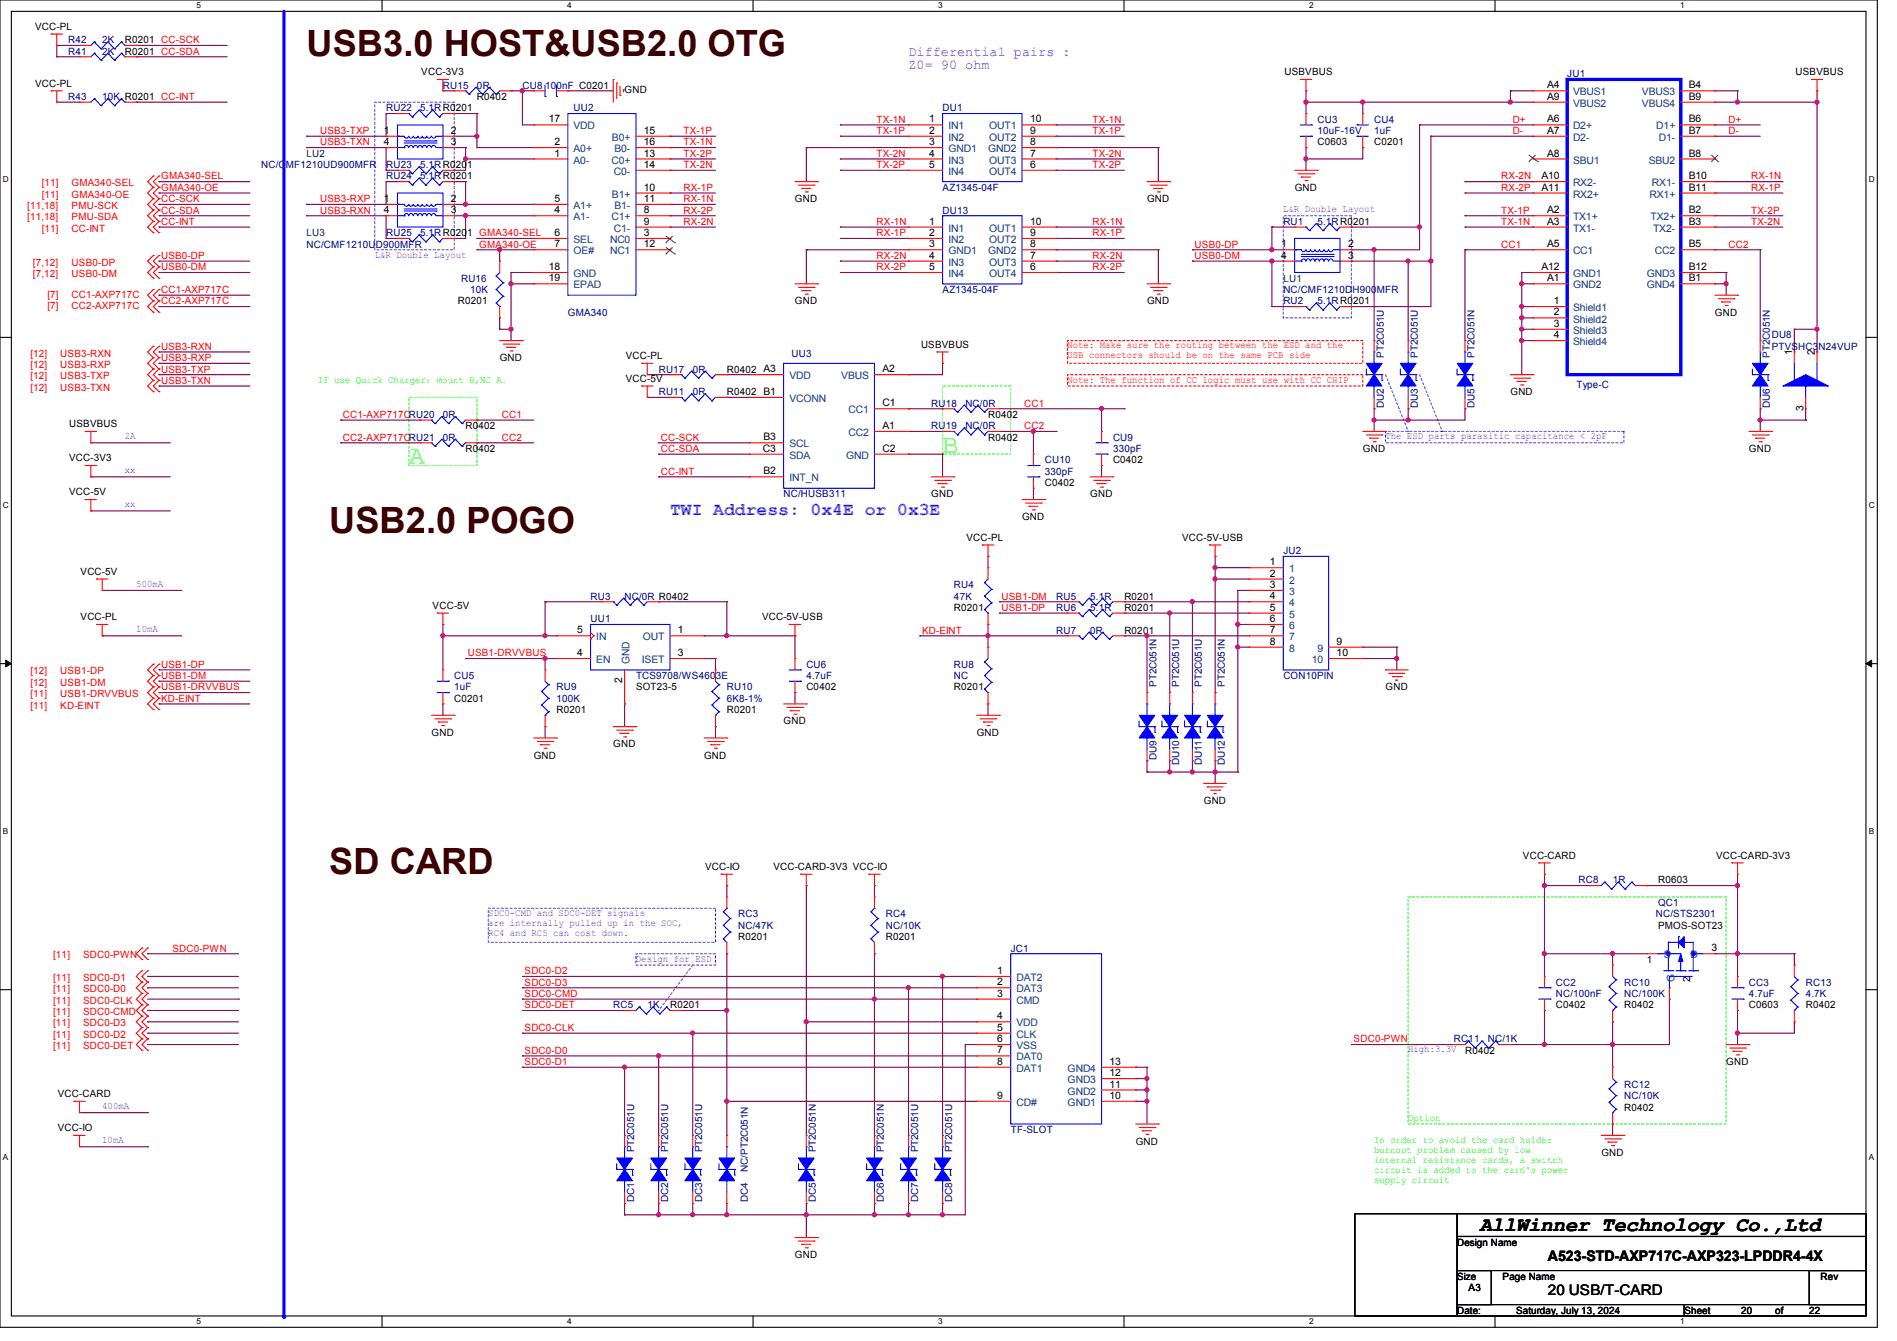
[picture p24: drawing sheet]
<svg xmlns="http://www.w3.org/2000/svg" width="297mm" height="210mm" viewBox="0 0 297 210" stroke-linecap="round" stroke-linejoin="round" font-family="sans-serif">
<defs><g id="words">
<g font-size="5.7" fill="#400000">
<text x="48" y="8.8">USB3.0 HOST&amp;USB2.0 OTG</text>
<text x="51.6" y="83.5">USB2.0 POGO</text>
<text x="51.6" y="136.9">SD CARD</text>
</g>
<g font-size="4.2" fill="#0f0">
<text x="147.6" y="71">B</text>
<text x="64" y="72.7">A</text>
</g>
<text font-size="3.2" x="231.7" y="192.7">AllWinner Technology Co.,Ltd</text>
<text font-size="2.8" fill="#8000ff" x="104.9" y="80.6">TWI Address: 0x4E or 0x3E</text>
<g font-size="2.3">
<text x="242.3" y="197.5">A523-STD-AXP717C-AXP323-LPDDR4-4X</text>
<text x="242.3" y="202.8">20 USB/T-CARD</text>
</g>
<g font-size="2.1" fill="#8000ff">
<text x="142.2" y="8.8">Differential pairs :</text>
<text x="142.2" y="10.9">Z0= 90 ohm</text>
</g>
<g font-size="1.6">
<text x="5.5" y="4.7">VCC-PL</text>
<text x="19.6" y="6.8">R0201 CC-SCK</text>
<text x="19.6" y="8.6">R0201 CC-SDA</text>
<text x="66" y="11.8">VCC-3V3</text>
<text x="201.1" y="11.8">USBVBUS</text>
<text x="281.1" y="11.8">USBVBUS</text>
<text x="5.5" y="13.5">VCC-PL</text>
<text x="74.7" y="15.7">R0402</text>
<text x="97.8" y="14.6">GND</text>
<text x="242.2" y="13.8">A4</text>
<text x="242.2" y="15.6">A9</text>
<text x="264.4" y="13.8">B4</text>
<text x="264.4" y="15.6">B9</text>
<text x="60.1" y="21">1</text>
<text x="60.1" y="22.7">4</text>
<text x="70.6" y="22.7">3</text>
<text x="70.6" y="21">2</text>
<text x="85.9" y="19.2">17</text>
<text x="86.8" y="22.7">2</text>
<text x="100.8" y="21">15</text>
<text x="100.8" y="22.7">16</text>
<text x="145.5" y="19.2">1</text>
<text x="145.5" y="21">2</text>
<text x="145.5" y="22.7">3</text>
<text x="161.3" y="19.2">10</text>
<text x="161.3" y="21">9</text>
<text x="161.3" y="22.7">8</text>
<text x="206.3" y="22.8">C0603</text>
<text x="215.2" y="22.8">C0201</text>
<text x="242.2" y="19.2">A6</text>
<text x="242.2" y="21">A7</text>
<text x="264.4" y="19.2">B6</text>
<text x="264.4" y="21">B7</text>
<text x="86.8" y="24.5">1</text>
<text x="100.8" y="29.8">10</text>
<text x="100.8" y="24.5">13</text>
<text x="100.8" y="26.3">14</text>
<text x="145.5" y="24.5">4</text>
<text x="145.5" y="26.3">5</text>
<text x="161.3" y="24.5">7</text>
<text x="161.3" y="26.3">6</text>
<text x="202.7" y="29.9">GND</text>
<text x="241.3" y="28.1">A10</text>
<text x="241.3" y="29.8">A11</text>
<text x="242.2" y="24.5">A8</text>
<text x="264.4" y="24.5">B8</text>
<text x="264.4" y="28.1">B10</text>
<text x="264.4" y="29.8">B11</text>
<text x="60.1" y="31.6">1</text>
<text x="60.1" y="33.4">4</text>
<text x="70.6" y="33.4">3</text>
<text x="70.6" y="31.6">2</text>
<text x="86.8" y="33.4">4</text>
<text x="86.8" y="31.6">5</text>
<text x="100.8" y="33.4">8</text>
<text x="100.8" y="35.2">9</text>
<text x="100.8" y="31.6">11</text>
<text x="124.5" y="31.7">GND</text>
<text x="145.5" y="35.2">1</text>
<text x="161.3" y="35.2">10</text>
<text x="179.6" y="31.7">GND</text>
<text x="242.2" y="33.4">A2</text>
<text x="242.2" y="35.2">A3</text>
<text x="264.4" y="33.4">B2</text>
<text x="264.4" y="35.2">B3</text>
<text x="86.8" y="37">6</text>
<text x="86.8" y="38.7">7</text>
<text x="100.8" y="37">3</text>
<text x="100.8" y="38.7">12</text>
<text x="145.5" y="37">2</text>
<text x="145.5" y="38.7">3</text>
<text x="145.5" y="40.5">4</text>
<text x="161.3" y="37">9</text>
<text x="161.3" y="40.5">7</text>
<text x="161.3" y="38.7">8</text>
<text x="200.6" y="38.7">1</text>
<text x="200.6" y="40.5">4</text>
<text x="211.1" y="40.5">3</text>
<text x="211.1" y="38.7">2</text>
<text x="242.2" y="38.7">A5</text>
<text x="264.4" y="38.7">B5</text>
<text x="71.7" y="47.7">R0201</text>
<text x="85.9" y="42.3">18</text>
<text x="85.9" y="44.1">19</text>
<text x="124.5" y="47.7">GND</text>
<text x="145.5" y="42.3">5</text>
<text x="161.3" y="42.3">6</text>
<text x="179.6" y="47.7">GND</text>
<text x="241.3" y="42.3">A12</text>
<text x="242.2" y="44.1">A1</text>
<text x="243.3" y="47.6">1</text>
<text x="264.4" y="44.1">B1</text>
<text x="264.4" y="42.3">B12</text>
<text x="243.3" y="49.4">2</text>
<text x="243.3" y="51.2">3</text>
<text x="243.3" y="53">4</text>
<text x="268.5" y="49.4">GND</text>
<text x="78.2" y="56.6">GND</text>
<text x="98" y="59.8">VCC-5V</text>
<text x="98" y="56.2">VCC-PL</text>
<text x="113.8" y="58.3">R0402 A3</text>
<text x="138.1" y="58.3">A2</text>
<text x="144.2" y="54.4">USBVBUS</text>
<text x="280.6" y="55.7" transform="rotate(-90 280.6 55.7)">1</text>
<text x="284.1" y="55.7" transform="rotate(-90 284.1 55.7)">2</text>
<text x="113.8" y="61.9">R0402 B1</text>
<text x="138.1" y="63.6">C1</text>
<text x="154.7" y="65.4">R0402</text>
<text x="236.5" y="61.9">GND</text>
<text x="282.3" y="64.3" transform="rotate(-90 282.3 64.3)">3</text>
<text x="10.8" y="66.9">USBVBUS</text>
<text x="72.9" y="70.8">R0402</text>
<text x="72.9" y="67.2">R0402</text>
<text x="119.4" y="70.7">C3</text>
<text x="119.5" y="69">B3</text>
<text x="138.1" y="67.2">A1</text>
<text x="138.1" y="70.7">C2</text>
<text x="154.7" y="69">R0402</text>
<text x="213.4" y="70.8">GND</text>
<text x="273.8" y="70.8">GND</text>
<text x="10.8" y="72.2">VCC-3V3</text>
<text x="10.8" y="77.6">VCC-5V</text>
<text x="119.5" y="74.3">B2</text>
<text x="145.8" y="77.9">GND</text>
<text x="163.6" y="76.1">C0402</text>
<text x="170.7" y="77.9">GND</text>
<text x="174.3" y="72.6">C0402</text>
<text x="160" y="81.4">GND</text>
<text x="151.3" y="84.7">VCC-PL</text>
<text x="185.1" y="84.7">VCC-5V-USB</text>
<text x="198.8" y="88.5">1</text>
<text x="12.6" y="90">VCC-5V</text>
<text x="67.7" y="95.3">VCC-5V</text>
<text x="149.4" y="95.7">R0201</text>
<text x="176" y="95.7">R0201</text>
<text x="176" y="93.9">R0201</text>
<text x="198.8" y="90.3">2</text>
<text x="198.8" y="92.1">3</text>
<text x="198.8" y="93.9">4</text>
<text x="198.8" y="95.6">5</text>
<text x="12.6" y="97.1">VCC-PL</text>
<text x="90.3" y="99.2">5</text>
<text x="106.1" y="99.2">1</text>
<text x="119.3" y="97.1">VCC-5V-USB</text>
<text x="176" y="99.2">R0201</text>
<text x="198.8" y="97.4">6</text>
<text x="198.8" y="99.2">7</text>
<text x="198.8" y="101">8</text>
<text x="209.3" y="101">9</text>
<text x="90.3" y="102.7">4</text>
<text x="97.4" y="107" transform="rotate(-90 97.4 107)">2</text>
<text x="106.1" y="102.7">3</text>
<text x="209.3" y="102.7">10</text>
<text x="71.1" y="109.9">C0201</text>
<text x="87.1" y="111.7">R0201</text>
<text x="99.6" y="108.1">SOT23-5</text>
<text x="113.8" y="111.7">R0201</text>
<text x="122.7" y="113.5">GND</text>
<text x="126.2" y="108.1">C0402</text>
<text x="149.4" y="108.1">R0201</text>
<text x="216.9" y="108.1">GND</text>
<text x="67.6" y="115.2">GND</text>
<text x="83.6" y="118.8">GND</text>
<text x="96" y="117">GND</text>
<text x="110.2" y="118.8">GND</text>
<text x="152.9" y="115.2">GND</text>
<text x="188.5" y="125.9">GND</text>
<text x="110.4" y="136.2">VCC-IO</text>
<text x="121.1" y="136.2">VCC-CARD-3V3 VCC-IO</text>
<text x="238.4" y="134.5">VCC-CARD</text>
<text x="268.7" y="134.5">VCC-CARD-3V3</text>
<text x="259.6" y="138.3">R0603</text>
<text x="115.6" y="147.2">R0201</text>
<text x="138.7" y="147.2">R0201</text>
<text x="259.6" y="145.5">PMOS-SOT23</text>
<text x="268" y="149">3</text>
<text x="156.1" y="154.3">2</text>
<text x="156.1" y="152.5">1</text>
<text x="257.8" y="150.8">1</text>
<text x="104.9" y="157.9">R0201</text>
<text x="156.1" y="156.1">3</text>
<text x="156.1" y="159.6">4</text>
<text x="156.1" y="161.4">5</text>
<text x="243.6" y="157.9">C0402</text>
<text x="254.3" y="157.9">R0402</text>
<text x="273.8" y="157.9">C0603</text>
<text x="282.7" y="157.9">R0402</text>
<text x="156.1" y="163.2">6</text>
<text x="156.1" y="165">7</text>
<text x="156.1" y="166.8">8</text>
<text x="173.7" y="166.8">13</text>
<text x="229.4" y="165">R0402</text>
<text x="270.3" y="166.8">GND</text>
<text x="9.1" y="171.8">VCC-CARD</text>
<text x="156.1" y="172.1">9</text>
<text x="173.7" y="172.1">10</text>
<text x="173.7" y="170.3">11</text>
<text x="173.7" y="168.5">12</text>
<text x="254.3" y="173.9">R0402</text>
<text x="9.1" y="177.1">VCC-IO</text>
<text x="177.8" y="179.2">GND</text>
<text x="250.7" y="181">GND</text>
<text x="124.5" y="197">GND</text>
<text x="228.1" y="195.1">Design Name</text>
<text x="228.1" y="200.4">Size</text>
<text x="229.9" y="202.2">A3</text>
<text x="235.3" y="200.4">Page Name</text>
<text x="285" y="200.4">Rev</text>
<text x="228.1" y="205.7">Date:</text>
<text x="237.4" y="205.7">Saturday, July 13, 2024</text>
<text x="263.7" y="205.7">Sheet</text>
<text x="272.6" y="205.7">20</text>
<text x="277.9" y="205.7">of</text>
<text x="283.3" y="205.7">22</text>
</g>
<g font-size="1.6" fill="#000080">
<text x="10.7" y="6.8">R42</text>
<text x="10.7" y="8.6">R41</text>
<text x="16" y="6.8">2K</text>
<text x="16" y="8.6">2K</text>
<text x="10.7" y="15.7">R43</text>
<text x="16" y="15.7">10K R0201 CC-INT</text>
<text x="60.5" y="17.4">RU22</text>
<text x="65.8" y="17.4">5.1RR0201</text>
<text x="69.3" y="13.9">RU15</text>
<text x="74.7" y="13.9">0R</text>
<text x="81.8" y="13.9">CU8</text>
<text x="85.3" y="13.9">100nF C0201</text>
<text x="89.8" y="17.4">UU2</text>
<text x="147.6" y="17.4">DU1</text>
<text x="245.4" y="12.1">JU1</text>
<text x="206.3" y="19.2">CU3</text>
<text x="206.3" y="21">10uF-16V</text>
<text x="215.2" y="19.2">CU4</text>
<text x="215.2" y="21">1uF</text>
<text x="40.9" y="26.3">NC/CMF1210UD900MFR</text>
<text x="60.5" y="26.3">RU23</text>
<text x="60.5" y="28.1">RU24</text>
<text x="65.8" y="26.3">5.1RR0201</text>
<text x="65.8" y="28.1">5.1RR0201</text>
<text x="147.6" y="29.9">AZ1345-04F</text>
<text x="147.6" y="33.4">DU13</text>
<text x="200.9" y="35.2">RU1</text>
<text x="206.3" y="35.2">5.1RR0201</text>
<text x="48" y="38.8">NC/CMF1210UD900MFR</text>
<text x="60.5" y="37">RU25</text>
<text x="65.8" y="37">5.1RR0201 GMA340-SEL</text>
<text x="72.2" y="44.1">RU16</text>
<text x="73.6" y="45.9">10K</text>
<text x="147.6" y="45.9">AZ1345-04F</text>
<text x="200.9" y="47.7">RU2</text>
<text x="200.9" y="45.9">NC/CMF1210DH900MFR</text>
<text x="206.3" y="47.7">5.1RR0201</text>
<text x="88.9" y="49.4">GMA340</text>
<text x="277.4" y="53">DU8</text>
<text x="103.1" y="58.3">RU17</text>
<text x="108.5" y="58.3">0R</text>
<text x="123.9" y="55.8">UU3</text>
<text x="277.4" y="54.8">PTVSHC3N24VUP</text>
<text x="64" y="65.4">RU20</text>
<text x="69.3" y="65.4">0R</text>
<text x="103.1" y="61.9">RU11</text>
<text x="108.5" y="61.9">0R</text>
<text x="145.8" y="63.7">RU18</text>
<text x="151.1" y="63.7">NC/0R</text>
<text x="246.8" y="60.8">Type-C</text>
<text x="64" y="69">RU21</text>
<text x="69.3" y="69">0R</text>
<text x="145.8" y="67.2">RU19</text>
<text x="151.1" y="67.2">NC/0R</text>
<text x="174.3" y="69">CU9</text>
<text x="174.3" y="70.8">330pF</text>
<text x="122.7" y="77.9">NC/HUSB311</text>
<text x="163.6" y="72.6">CU10</text>
<text x="163.6" y="74.3">330pF</text>
<text x="200.9" y="86.8">JU2</text>
<text x="92.5" y="93.9">RU3</text>
<text x="97.8" y="93.9">NC/0R R0402</text>
<text x="149.4" y="92.1">RU4</text>
<text x="149.4" y="93.9">47K</text>
<text x="165.4" y="95.7">RU6</text>
<text x="165.4" y="93.9">RU5</text>
<text x="170.7" y="95.7">5.1R</text>
<text x="170.7" y="93.9">5.1R</text>
<text x="92.5" y="97.5">UU1</text>
<text x="165.4" y="99.2">RU7</text>
<text x="170.7" y="99.2">0R</text>
<text x="71.1" y="106.3">CU5</text>
<text x="99.6" y="106.3">TCS9708/WS4603E</text>
<text x="126.2" y="104.6">CU6</text>
<text x="126.2" y="106.3">4.7uF</text>
<text x="149.4" y="104.6">RU8</text>
<text x="149.4" y="106.3">NC</text>
<text x="200.9" y="106.3">CON10PIN</text>
<text x="71.1" y="108.1">1uF</text>
<text x="87.1" y="108.1">RU9</text>
<text x="87.1" y="109.9">100K</text>
<text x="113.8" y="108.1">RU10</text>
<text x="113.8" y="109.9">6K8-1%</text>
<text x="115.6" y="143.7">RC3</text>
<text x="138.7" y="143.7">RC4</text>
<text x="247.2" y="138.3">RC8</text>
<text x="252.5" y="138.3">1R</text>
<text x="259.3" y="143.7">NC/STS2301</text>
<text x="259.6" y="141.9">QC1</text>
<text x="115.6" y="145.5">NC/47K</text>
<text x="138.7" y="145.5">NC/10K</text>
<text x="158.3" y="149">JC1</text>
<text x="243.6" y="154.3">CC2</text>
<text x="254.3" y="154.3">RC10</text>
<text x="273.8" y="154.3">CC3</text>
<text x="282.7" y="154.3">RC13</text>
<text x="96" y="157.9">RC5</text>
<text x="101.4" y="157.9">1K</text>
<text x="243.6" y="156.1">NC/100nF</text>
<text x="254.3" y="156.1">NC/100K</text>
<text x="273.8" y="156.1">4.7uF</text>
<text x="282.7" y="156.1">4.7K</text>
<text x="227.6" y="163.2">RC11</text>
<text x="232.9" y="163.2">NC/1K</text>
<text x="254.3" y="170.3">RC12</text>
<text x="254.3" y="172.1">NC/10K</text>
<text x="158.3" y="177.5">TF-SLOT</text>
</g>
<g font-size="1.6" fill="#004080">
<text x="246.3" y="14.9">VBUS1</text>
<text x="246.3" y="16.7">VBUS2</text>
<text x="257.1" y="14.9">VBUS3</text>
<text x="257.1" y="16.7">VBUS4</text>
<text x="89.8" y="23.8">A0+</text>
<text x="89.8" y="20.3">VDD</text>
<text x="95.8" y="22.1">B0+</text>
<text x="96.2" y="23.8">B0-</text>
<text x="148.5" y="20.3">IN1</text>
<text x="148.5" y="22.1">IN2</text>
<text x="148.5" y="23.8">GND1</text>
<text x="154.7" y="23.8">GND2</text>
<text x="154.9" y="20.3">OUT1</text>
<text x="154.9" y="22.1">OUT2</text>
<text x="246.3" y="20.3">D2+</text>
<text x="246.3" y="22.1">D2-</text>
<text x="259.3" y="20.3">D1+</text>
<text x="259.7" y="22.1">D1-</text>
<text x="89.8" y="25.6">A0-</text>
<text x="95.7" y="25.6">C0+</text>
<text x="96.1" y="27.4">C0-</text>
<text x="148.5" y="25.6">IN3</text>
<text x="148.5" y="27.4">IN4</text>
<text x="154.9" y="25.6">OUT3</text>
<text x="154.9" y="27.4">OUT4</text>
<text x="246.3" y="25.6">SBU1</text>
<text x="246.3" y="29.2">RX2-</text>
<text x="258.1" y="25.6">SBU2</text>
<text x="258.6" y="29.2">RX1-</text>
<text x="89.8" y="34.5">A1-</text>
<text x="89.8" y="32.7">A1+</text>
<text x="95.7" y="34.5">C1+</text>
<text x="95.8" y="30.9">B1+</text>
<text x="96.2" y="32.7">B1-</text>
<text x="246.3" y="34.5">TX1+</text>
<text x="246.3" y="30.9">RX2+</text>
<text x="258.3" y="30.9">RX1+</text>
<text x="258.4" y="34.5">TX2+</text>
<text x="89.8" y="38.1">SEL</text>
<text x="89.8" y="39.8">OE#</text>
<text x="95.5" y="38.1">NC0</text>
<text x="95.5" y="39.8">NC1</text>
<text x="96.1" y="36.3">C1-</text>
<text x="148.5" y="36.3">IN1</text>
<text x="148.5" y="38.1">IN2</text>
<text x="148.5" y="39.8">GND1</text>
<text x="148.5" y="41.6">IN3</text>
<text x="154.7" y="39.8">GND2</text>
<text x="154.9" y="36.3">OUT1</text>
<text x="154.9" y="38.1">OUT2</text>
<text x="154.9" y="41.6">OUT3</text>
<text x="246.3" y="36.3">TX1-</text>
<text x="246.3" y="39.8">CC1</text>
<text x="258.8" y="36.3">TX2-</text>
<text x="259.1" y="39.8">CC2</text>
<text x="89.8" y="43.4">GND</text>
<text x="89.8" y="45.2">EPAD</text>
<text x="148.5" y="43.4">IN4</text>
<text x="154.9" y="43.4">OUT4</text>
<text x="246.3" y="45.2">GND2</text>
<text x="246.3" y="43.4">GND1</text>
<text x="257.8" y="45.2">GND4</text>
<text x="257.8" y="43.4">GND3</text>
<text x="246.3" y="48.7">Shield1</text>
<text x="246.3" y="50.5">Shield2</text>
<text x="246.3" y="52.3">Shield3</text>
<text x="123.6" y="59.4">VDD</text>
<text x="131.7" y="59.4">VBUS</text>
<text x="246.3" y="54.1">Shield4</text>
<text x="123.6" y="63">VCONN</text>
<text x="132.9" y="64.7">CC1</text>
<text x="123.6" y="71.8">SDA</text>
<text x="123.6" y="70.1">SCL</text>
<text x="132.5" y="71.8">GND</text>
<text x="132.9" y="68.3">CC2</text>
<text x="123.6" y="75.4">INT_N</text>
<text x="201.8" y="89.6">1</text>
<text x="201.8" y="91.4">2</text>
<text x="201.8" y="93.2">3</text>
<text x="201.8" y="95">4</text>
<text x="93.4" y="100.3">IN</text>
<text x="100.6" y="100.3">OUT</text>
<text x="201.8" y="96.7">5</text>
<text x="201.8" y="98.5">6</text>
<text x="201.8" y="100.3">7</text>
<text x="93.4" y="103.8">EN</text>
<text x="98.6" y="104" transform="rotate(-90 98.6 104)">GND</text>
<text x="100.5" y="103.8">ISET</text>
<text x="201.8" y="102.1">8</text>
<text x="205.4" y="103.8">10</text>
<text x="206.3" y="102.1">9</text>
<text x="159.1" y="155.4">DAT3</text>
<text x="159.1" y="153.6">DAT2</text>
<text x="260.5" y="150.1">S</text>
<text x="262.2" y="153.8" transform="rotate(-90 262.2 153.8)">G</text>
<text x="264.7" y="150.1">D</text>
<text x="159.1" y="157.2">CMD</text>
<text x="159.1" y="160.7">VDD</text>
<text x="159.1" y="162.5">CLK</text>
<text x="159.1" y="164.3">VSS</text>
<text x="159.1" y="166.1">DAT0</text>
<text x="159.1" y="167.9">DAT1</text>
<text x="167.1" y="167.9">GND4</text>
<text x="159.1" y="173.2">CD#</text>
<text x="167.1" y="173.2">GND1</text>
<text x="167.1" y="171.4">GND2</text>
<text x="167.1" y="169.6">GND3</text>
</g>
<g font-size="1.6" fill="#f00">
<text x="50.1" y="21">USB3-TXP</text>
<text x="50.1" y="22.8">USB3-TXN</text>
<text x="107" y="21">TX-1P</text>
<text x="107" y="22.8">TX-1N</text>
<text x="137.3" y="19.2">TX-1N</text>
<text x="137.3" y="21">TX-1P</text>
<text x="171" y="19.2">TX-1N</text>
<text x="171" y="21">TX-1P</text>
<text x="236.8" y="19.2">D+</text>
<text x="236.8" y="21">D-</text>
<text x="270.6" y="19.2">D+</text>
<text x="270.6" y="21">D-</text>
<text x="6.6" y="29.2">[11]</text>
<text x="11.2" y="29.2">GMA340-SEL</text>
<text x="25.2" y="29.9">GMA340-OE</text>
<text x="25.2" y="28.1">GMA340-SEL</text>
<text x="107" y="24.6">TX-2P</text>
<text x="107" y="26.3">TX-2N</text>
<text x="107" y="29.9">RX-1P</text>
<text x="137.3" y="24.6">TX-2N</text>
<text x="137.3" y="26.3">TX-2P</text>
<text x="171" y="24.6">TX-2N</text>
<text x="171" y="26.3">TX-2P</text>
<text x="235" y="28.1">RX-2N</text>
<text x="235" y="29.9">RX-2P</text>
<text x="274.2" y="28.1">RX-1N</text>
<text x="274.2" y="29.9">RX-1P</text>
<text x="4.3" y="34.5">[11,18]</text>
<text x="4.3" y="32.7">[11,18]</text>
<text x="6.6" y="30.9">[11]</text>
<text x="11.2" y="34.5">PMU-SDA</text>
<text x="11.2" y="30.9">GMA340-OE</text>
<text x="11.2" y="32.7">PMU-SCK</text>
<text x="25.2" y="35.2">CC-INT</text>
<text x="25.2" y="33.4">CC-SDA</text>
<text x="25.2" y="31.7">CC-SCK</text>
<text x="50.1" y="33.4">USB3-RXN</text>
<text x="50.1" y="31.7">USB3-RXP</text>
<text x="107" y="35.2">RX-2N</text>
<text x="107" y="33.4">RX-2P</text>
<text x="107" y="31.7">RX-1N</text>
<text x="137.3" y="35.2">RX-1N</text>
<text x="171" y="35.2">RX-1N</text>
<text x="235" y="33.4">TX-1P</text>
<text x="235" y="35.2">TX-1N</text>
<text x="274.2" y="33.4">TX-2P</text>
<text x="274.2" y="35.2">TX-2N</text>
<text x="5.2" y="41.6">[7,12]</text>
<text x="6.6" y="36.3">[11]</text>
<text x="11.2" y="41.6">USB0-DP</text>
<text x="11.2" y="36.3">CC-INT</text>
<text x="25.2" y="40.6">USB0-DP</text>
<text x="75" y="38.8">GMA340-OE</text>
<text x="137.3" y="37">RX-1P</text>
<text x="137.3" y="40.6">RX-2N</text>
<text x="171" y="37">RX-1P</text>
<text x="171" y="40.6">RX-2N</text>
<text x="187" y="40.6">USB0-DM</text>
<text x="187" y="38.8">USB0-DP</text>
<text x="235" y="38.8">CC1</text>
<text x="270.6" y="38.8">CC2</text>
<text x="5.2" y="43.4">[7,12]</text>
<text x="7.5" y="46.6">[7]</text>
<text x="11.2" y="43.4">USB0-DM</text>
<text x="11.2" y="46.6">CC1-AXP717C</text>
<text x="25.2" y="42.3">USB0-DM</text>
<text x="25.2" y="47.7">CC2-AXP717C</text>
<text x="25.2" y="45.9">CC1-AXP717C</text>
<text x="137.3" y="42.3">RX-2P</text>
<text x="171" y="42.3">RX-2P</text>
<text x="7.5" y="48.4">[7]</text>
<text x="11.2" y="48.4">CC2-AXP717C</text>
<text x="4.8" y="55.8">[12]</text>
<text x="4.8" y="57.6">[12]</text>
<text x="4.8" y="59.4">[12]</text>
<text x="9.4" y="55.8">USB3-RXN</text>
<text x="9.4" y="57.6">USB3-RXP</text>
<text x="9.4" y="59.4">USB3-TXP</text>
<text x="25.2" y="56.6">USB3-RXP</text>
<text x="25.2" y="58.3">USB3-TXP</text>
<text x="25.2" y="54.8">USB3-RXN</text>
<text x="167.1" y="54.6">Note: Make sure the routing between the ESD and the</text>
<text x="167.1" y="56.1">USB connectors should be on the same PCB side</text>
<text x="167.1" y="59.9">Note: The function of CC logic must use with CC CHIP</text>
<text x="4.8" y="61.2">[12]</text>
<text x="9.4" y="61.2">USB3-TXN</text>
<text x="25.2" y="60.1">USB3-TXN</text>
<text x="53.7" y="65.4">CC1-AXP717C</text>
<text x="78.6" y="65.4">CC1</text>
<text x="160.4" y="63.7">CC1</text>
<text x="53.7" y="69">CC2-AXP717C</text>
<text x="78.6" y="69">CC2</text>
<text x="103.5" y="70.8">CC-SDA</text>
<text x="103.5" y="69">CC-SCK</text>
<text x="160.4" y="67.2">CC2</text>
<text x="103.5" y="74.3">CC-INT</text>
<text x="156.8" y="93.9">USB1-DM</text>
<text x="156.8" y="95.7">USB1-DP</text>
<text x="144.4" y="99.2">KD-EINT</text>
<text x="4.8" y="107.4">[12]</text>
<text x="4.8" y="105.6">[12]</text>
<text x="9.4" y="107.4">USB1-DM</text>
<text x="9.4" y="105.6">USB1-DP</text>
<text x="25.2" y="106.3">USB1-DM</text>
<text x="25.2" y="104.6">USB1-DP</text>
<text x="73.2" y="102.8">USB1-DRVVBUS</text>
<text x="4.8" y="109.2">[11]</text>
<text x="4.8" y="111">[11]</text>
<text x="9.4" y="109.2">USB1-DRVVBUS</text>
<text x="9.4" y="111">KD-EINT</text>
<text x="25.2" y="108.1">USB1-DRVVBUS</text>
<text x="25.2" y="109.9">KD-EINT</text>
<text x="27" y="149">SDC0-PWN</text>
<text x="8.3" y="153.6">[11]</text>
<text x="8.3" y="155.4">[11]</text>
<text x="8.3" y="150.1">[11]</text>
<text x="13" y="153.6">SDC0-D1</text>
<text x="13" y="155.4">SDC0-D0</text>
<text x="13" y="150.1">SDC0-PWN</text>
<text x="82.1" y="154.3">SDC0-D3</text>
<text x="82.1" y="152.6">SDC0-D2</text>
<text x="8.3" y="157.2">[11]</text>
<text x="8.3" y="159">[11]</text>
<text x="8.3" y="160.7">[11]</text>
<text x="13" y="157.2">SDC0-CLK</text>
<text x="13" y="159">SDC0-CMD</text>
<text x="13" y="160.7">SDC0-D3</text>
<text x="82.1" y="161.5">SDC0-CLK</text>
<text x="82.1" y="156.1">SDC0-CMD</text>
<text x="82.1" y="157.9">SDC0-DET</text>
<text x="8.3" y="164.3">[11]</text>
<text x="8.3" y="162.5">[11]</text>
<text x="13" y="164.3">SDC0-DET</text>
<text x="13" y="162.5">SDC0-D2</text>
<text x="82.1" y="166.8">SDC0-D1</text>
<text x="82.1" y="165">SDC0-D0</text>
<text x="211.9" y="163.2">SDC0-PWN</text>
</g>
<g font-size="1.6" fill="#004040">
<text x="48" y="24.6">LU2</text>
<text x="48" y="37">LU3</text>
<text x="200.9" y="44.1">LU1</text>
</g>
<g font-size="1.6" fill="#8000ff">
<text x="200.9" y="33.2">L&amp;R Double Layout</text>
<text x="58.7" y="40.3">L&amp;R Double Layout</text>
<text x="19.6" y="68.8">2A</text>
<text x="216.9" y="68.8">The ESD parts parasitic capacitance &lt; 2pF</text>
<text x="19.6" y="74.1">xx</text>
<text x="19.6" y="79.5">xx</text>
<text x="21.3" y="91.9">500mA</text>
<text x="21.3" y="99">10mA</text>
<text x="76.4" y="143.5">SDC0-CMD and SDC0-DET signals</text>
<text x="76.4" y="145">are internally pulled up in the SOC,</text>
<text x="76.4" y="146.6">RC4 and RC5 can cost down.</text>
<text x="99.6" y="150.6">Design for ESD</text>
<text x="220.5" y="164.8">High:3.3V</text>
<text x="16" y="173.7">400mA</text>
<text x="16" y="179">10mA</text>
</g>
<g font-size="1.6" fill="#0f0">
<text x="49.8" y="59.9">IF use Quick Charger：mount B,NC A.</text>
<text x="215.1" y="179">In order to avoid the card holder</text>
<text x="220.5" y="175.5">Option</text>
<text x="215.1" y="180.6">burnout problem caused by low</text>
<text x="215.1" y="182.2">internal resistance cards, a switch</text>
<text x="215.1" y="183.7">circuit is added to the card's power</text>
<text x="215.1" y="185.3">supply circuit</text>
</g>
<g font-size="1.5" fill="#000080">
<text x="216.6" y="56" transform="rotate(-90 216.6 56)">PT2C051U</text>
<text x="222" y="56" transform="rotate(-90 222 56)">PT2C051U</text>
<text x="230.9" y="56" transform="rotate(-90 230.9 56)">PT2C051N</text>
<text x="277.1" y="56" transform="rotate(-90 277.1 56)">PT2C051N</text>
<text x="216.6" y="63.8" transform="rotate(-90 216.6 63.8)">DU2</text>
<text x="222" y="63.8" transform="rotate(-90 222 63.8)">DU3</text>
<text x="230.9" y="63.8" transform="rotate(-90 230.9 63.8)">DU5</text>
<text x="277.1" y="63.8" transform="rotate(-90 277.1 63.8)">DU6</text>
<text x="181.1" y="107.6" transform="rotate(-90 181.1 107.6)">PT2C051N</text>
<text x="184.6" y="107.6" transform="rotate(-90 184.6 107.6)">PT2C051U</text>
<text x="188.2" y="107.6" transform="rotate(-90 188.2 107.6)">PT2C051U</text>
<text x="191.7" y="107.6" transform="rotate(-90 191.7 107.6)">PT2C051N</text>
<text x="181.1" y="119" transform="rotate(-90 181.1 119)">DU9</text>
<text x="184.6" y="119.8" transform="rotate(-90 184.6 119.8)">DU10</text>
<text x="188.2" y="119.8" transform="rotate(-90 188.2 119.8)">DU11</text>
<text x="191.7" y="119.8" transform="rotate(-90 191.7 119.8)">DU12</text>
<text x="99.3" y="180.5" transform="rotate(-90 99.3 180.5)">PT2C051U</text>
<text x="104.6" y="180.5" transform="rotate(-90 104.6 180.5)">PT2C051U</text>
<text x="109.9" y="180.5" transform="rotate(-90 109.9 180.5)">PT2C051U</text>
<text x="117.1" y="183.5" transform="rotate(-90 117.1 183.5)">NC/PT2C051N</text>
<text x="127.7" y="180.5" transform="rotate(-90 127.7 180.5)">PT2C051N</text>
<text x="138.4" y="180.5" transform="rotate(-90 138.4 180.5)">PT2C051N</text>
<text x="143.7" y="180.5" transform="rotate(-90 143.7 180.5)">PT2C051U</text>
<text x="149.1" y="180.5" transform="rotate(-90 149.1 180.5)">PT2C051U</text>
<text x="99.3" y="188.3" transform="rotate(-90 99.3 188.3)">DC1</text>
<text x="104.6" y="188.3" transform="rotate(-90 104.6 188.3)">DC2</text>
<text x="109.9" y="188.3" transform="rotate(-90 109.9 188.3)">DC3</text>
<text x="117.1" y="188.3" transform="rotate(-90 117.1 188.3)">DC4</text>
<text x="127.7" y="188.3" transform="rotate(-90 127.7 188.3)">DC5</text>
<text x="138.4" y="188.3" transform="rotate(-90 138.4 188.3)">DC6</text>
<text x="143.7" y="188.3" transform="rotate(-90 143.7 188.3)">DC7</text>
<text x="149.1" y="188.3" transform="rotate(-90 149.1 188.3)">DC8</text>
</g>
<text font-size="1.5" x="264.6" y="153.8" transform="rotate(-90 264.6 153.8)">2</text>
<g font-size="1.3">
<text x="30.8" y="1.3">5</text>
<text x="88.8" y="1.3">4</text>
<text x="146.9" y="1.3">3</text>
<text x="205" y="1.3">2</text>
<text x="263.1" y="1.3">1</text>
<text x=".5" y="28.4">D</text>
<text x="292.6" y="28.4">D</text>
<text x=".5" y="79.5">C</text>
<text x="292.6" y="79.5">C</text>
<text x=".5" y="130.6">B</text>
<text x="292.6" y="130.6">B</text>
<text x=".5" y="181.7">A</text>
<text x="292.6" y="181.7">A</text>
<text x="30.8" y="207.4">5</text>
<text x="88.8" y="207.4">4</text>
<text x="146.9" y="207.4">3</text>
<text x="205" y="207.4">2</text>
<text x="263.1" y="207.4">1</text>
</g>
</g></defs>
<path d="M0 0h293.9v207.9h-293.9zM1.8 1.8h290.3v204.3h-290.3z" fill="none" stroke="#000" stroke-width=".17"/>
<g fill="#fff">
<path d="M30.8 .2h.7v1.4h-.7z"/>
<path d="M30.8 206.2h.7v1.4h-.7z"/>
</g>
<path d="M59.8 0v1.8M59.8 206.1v1.8" fill="none" stroke="#000" stroke-width=".17"/>
<g fill="#fff">
<path d="M88.8 .2h.7v1.4h-.7z"/>
<path d="M88.8 206.2h.7v1.4h-.7z"/>
</g>
<path d="M117.9 0v1.8M117.9 206.1v1.8" fill="none" stroke="#000" stroke-width=".17"/>
<g fill="#fff">
<path d="M146.9 .2h.7v1.4h-.7z"/>
<path d="M146.9 206.2h.7v1.4h-.7z"/>
</g>
<path d="M176 0v1.8M176 206.1v1.8" fill="none" stroke="#000" stroke-width=".17"/>
<g fill="#fff">
<path d="M205 .2h.7v1.4h-.7z"/>
<path d="M205 206.2h.7v1.4h-.7z"/>
</g>
<path d="M234.1 0v1.8M234.1 206.1v1.8" fill="none" stroke="#000" stroke-width=".17"/>
<g fill="#fff">
<path d="M263.1 .2h.6v1.4h-.6z"/>
<path d="M263.1 206.2h.6v1.4h-.6z"/>
<path d="M.5 27.3h.9v1.4h-.9z"/>
<path d="M292.6 27.3h.9v1.4h-.9z"/>
<path d="M.5 78.4h.9v1.4h-.9z"/>
<path d="M292.6 78.4h.9v1.4h-.9z"/>
</g>
<path d="M0 52.8h1.8M292.1 52.8h1.8" fill="none" stroke="#000" stroke-width=".17"/>
<g fill="#fff">
<path d="M.5 129.5h.8v1.4h-.8z"/>
<path d="M292.6 129.5h.8v1.4h-.8z"/>
</g>
<path d="M0 103.9h1.8M292.1 103.9h1.8" fill="none" stroke="#000" stroke-width=".17"/>
<path d="M.9 103.4l.9 .5-.9 .5zM292.1 103.9l.9-.5v1z" fill="#000" stroke="#000" stroke-width=".16"/>
<g fill="#fff">
<path d="M.5 180.5h.8v1.4h-.8z"/>
<path d="M292.6 180.5h.8v1.4h-.8z"/>
</g>
<path d="M0 155h1.8M292.1 155h1.8" fill="none" stroke="#000" stroke-width=".17"/>
<path d="M44.4 1.8v204.4" fill="none" stroke="#00f" stroke-width=".51"/>
<circle cx="44.4" cy="206.2" r=".25" fill="#00f"/>
<path d="M58.7 16h12.4v23.1h-12.4zM200.9 33.8h10.7v16h-10.7zM216.9 58.7l3.6 8.9M222.2 58.7l3.6 8.9M216.9 67.6h37.4v1.7h-37.4zM220.5 67.6h.1M225.8 67.6h.1M76.5 142.2h35.5v5.4h-35.5zM99.6 149.4h12.4v1.7h-12.4zM103.1 158.2h.1M108.5 151.1l-5.4 7.1" fill="none" stroke="#8000ff" stroke-width=".17" stroke-dasharray=".3 .3"/>
<path d="M167.1 53.3h46.3v3.6h-46.3zM167.1 58.7h46.3v1.8h-46.3z" fill="none" stroke="#f00" stroke-width=".17" stroke-dasharray=".3 .3"/>
<path d="M64 62.2h10.7v10.7h-10.7zM147.6 60.5h10.6v10.6h-10.6zM220.5 140.5h49.8v35.5h-49.8z" fill="none" stroke="#0f0" stroke-width=".17" stroke-dasharray=".3 .3"/>
<g fill="none" stroke="#800040" stroke-width=".17">
<path d="M8.9 7.1h.1M8.9 8.9h.1M8.9 16h.1M8.9 16h3.5M8.9 7.1v1.8M8.9 7.1h3.5M8.9 8.9h3.5M21.3 7.1h.1M21.3 8.9h.1M21.3 16h.1M21.3 16h14.3M21.3 7.1h14.3"/>
<path d="M21.3 8.9h14.3M60.5 17.8h.1M60.5 17.8h1.7M60.5 17.8v3.5M69.3 14.2h.1M69.3 14.2h1.8M71.1 17.8h3.6M74.7 17.8h.1M74.7 17.8v5.3M80 14.2h.1M80 14.2h3.6M81.8 14.2h.1"/>
<path d="M81.8 14.2v5.4h1.8M83.6 19.6h.1M88.9 14.2h.1M88.9 14.2h7.1M131.6 19.6h.1M131.6 19.6h10.6M165.4 19.6h.1M165.4 19.6h10.6M204.5 14.2h.1M204.5 16h.1M204.5 14.2v3.6M204.5 16h35.5"/>
<path d="M213.4 16h.1M213.4 16v1.8M222.2 19.6h.1M222.2 19.6h17.8M222.2 19.6v19.5h-10.6M236.5 14.2h.1M236.5 16h.1M236.5 14.2h3.5M236.5 14.2v1.8M268.5 19.6h.1M268.5 16h.1M268.5 14.2h.1"/>
<path d="M268.5 19.6h7.1M268.5 16h16M268.5 14.2h3.5M272 14.2h.1M272 16h.1M272 14.2v1.8M284.5 14.2h.1M284.5 14.2v40.9M24.9 35.6h.1M24.9 33.8h.1M24.9 30.2h.1M24.9 28.4h.1"/>
<path d="M24.9 32h.1M24.9 35.6h14.2M24.9 33.8h14.2M24.9 32h14.2M24.9 30.2h14.2M24.9 28.4h14.2M48 21.3h.1M48 23.1h.1M48 33.8h.1M48 32h.1M48 21.3h12.5M48 23.1h12.5v3.6"/>
<path d="M48 33.8h12.5M48 32h12.5M60.5 21.3h.1M60.5 26.7h.1M60.5 28.4h.1M60.5 32h.1M60.5 33.8h.1M60.5 37.3h.1M60.5 37.3h1.7M60.5 26.7h1.7M60.5 28.4v3.6M60.5 33.8v3.5"/>
<path d="M60.5 28.4h1.7M71.1 26.7h.1M71.1 37.3h.1M71.1 21.3h3.6M71.1 23.1h1.8M71.1 33.8h12.5M71.1 32h12.5M71.1 28.4h1.8M72.9 24.9h.1M72.9 23.1h.1M72.9 32h.1M72.9 33.8h.1"/>
<path d="M72.9 28.4h.1M72.9 24.9h10.7M72.9 33.8v3.5h-1.8M72.9 23.1v3.6h-1.8M72.9 28.4v3.6M74.7 37.3h.1M74.7 39.1h.1M74.7 23.1h.1M74.7 21.3h.1M74.7 39.1h8.9M74.7 23.1h8.9M74.7 37.3h8.9"/>
<path d="M78.2 39.1h.1M78.2 39.1v1.8M83.6 33.8h.1M83.6 32h.1M104.9 21.3h.1M104.9 23.1h.1M104.9 24.9h.1M104.9 26.7h.1M104.9 35.6h.1M104.9 33.8h.1M104.9 32h.1M104.9 30.2h.1"/>
<path d="M104.9 21.3h7.1M104.9 24.9h7.1M104.9 35.6h7.1M104.9 23.1h7.1M104.9 26.7h7.1M104.9 33.8h7.1M104.9 32h7.1M104.9 30.2h7.1M126.2 23.1h.1M126.2 39.1h.1M126.2 39.1h16M126.2 23.1v5.3"/>
<path d="M126.2 39.1v5.3M126.2 23.1h16M131.6 35.6h.1M131.6 37.3h.1M131.6 21.3h.1M131.6 24.9h.1M131.6 26.7h.1M131.6 21.3h10.6M131.6 24.9h10.6M131.6 35.6h10.6M131.6 37.3h10.6M131.6 26.7h10.6"/>
<path d="M165.4 23.1h.1M165.4 39.1h.1M165.4 35.6h.1M165.4 37.3h.1M165.4 21.3h.1M165.4 24.9h.1M165.4 26.7h.1M165.4 21.3h10.6M165.4 24.9h10.6M165.4 39.1h16M165.4 35.6h10.6M165.4 23.1h16"/>
<path d="M165.4 37.3h10.6M165.4 26.7h10.6M181.4 23.1h.1M181.4 39.1h.1M181.4 23.1v5.3M181.4 39.1v5.3M186.7 39.1h.1M186.7 39.1h14.2M199.1 35.6h.1M199.1 39.1h.1M199.1 35.6h3.6M199.1 35.6v3.5"/>
<path d="M204.5 24.9h.1M204.5 23.1h.1M204.5 23.1v3.6M211.6 39.1h.1M211.6 35.6h.1M211.6 35.6h10.6M213.4 23.1h.1M213.4 23.1v1.8h-8.9M215.1 39.1h.1M215.1 39.1v14.2M222.2 35.6h.1M224 21.3h.1"/>
<path d="M224 21.3h16M224 21.3v26.7h-12.4M229.4 39.1h.1M229.4 28.4h.1M229.4 30.2h.1M229.4 33.8h.1M229.4 35.6h.1M229.4 39.1h10.6M229.4 35.6h10.6M229.4 39.1v14.2M229.4 33.8h10.6M229.4 30.2h10.6"/>
<path d="M229.4 28.4h10.6M268.5 21.3h.1M268.5 39.1h.1M268.5 28.4h.1M268.5 30.2h.1M268.5 33.8h.1M268.5 35.6h.1M268.5 21.3h7.1M268.5 39.1h7.1M268.5 35.6h10.6M268.5 33.8h10.6M268.5 30.2h10.6"/>
<path d="M268.5 28.4h10.6M275.6 39.1h.1M275.6 39.1v14.2M24.9 42.7h.1M24.9 40.9h.1M24.9 56.9h.1M24.9 58.7h.1M24.9 55.1h.1M24.9 48h.1M24.9 46.2h.1M24.9 42.7h14.2M24.9 48h14.2"/>
<path d="M24.9 40.9h14.2M24.9 56.9h14.2M24.9 58.7h14.2M24.9 55.1h14.2M24.9 46.2h14.2M78.2 49.8h.1M78.2 51.6h.1M78.2 51.6h1.8M78.2 49.8v1.8M80 42.7h.1M80 44.4h.1M80 51.6h.1"/>
<path d="M80 42.7h3.6M80 44.4h3.6M80 42.7v10.6M101.3 58.7h.1M101.3 58.7h3.6M113.8 58.7h.1M113.8 58.7h3.5M131.6 42.7h.1M131.6 40.9h.1M131.6 42.7h10.6M131.6 40.9h10.6M142.2 58.7h.1"/>
<path d="M147.6 56.9h.1M147.6 56.9v1.8h-5.4M165.4 42.7h.1M165.4 40.9h.1M165.4 42.7h10.6M165.4 40.9h10.6M186.7 40.9h.1M186.7 40.9h14.2M199.1 48h.1M199.1 40.9h.1M199.1 48h3.6M199.1 40.9v7.1"/>
<path d="M211.6 40.9h.1M211.6 48h.1M211.6 40.9h12.4M220.5 40.9h.1M220.5 40.9v12.4M224 40.9h.1M238.3 42.7h.1M238.3 44.4h.1M238.3 58.7h.1M238.3 53.3h.1M238.3 51.6h.1M238.3 49.8h.1"/>
<path d="M238.3 48h.1M238.3 42.7v16M238.3 42.7h1.7M238.3 44.4h1.7M238.3 53.3h1.7M238.3 51.6h1.7M238.3 49.8h1.7M238.3 48h1.7M268.5 42.7h.1M268.5 44.4h.1M268.5 42.7h1.8M268.5 44.4h1.8"/>
<path d="M270.3 42.7h.1M270.3 44.4h.1M270.3 42.7v3.5M280.9 51.6h.1M280.9 51.6h3.6M280.9 51.6v3.5M284.5 51.6h.1M284.5 55.1h.1M14.2 69.3h.1M14.2 74.7h.1M14.2 69.3h12.5M14.2 74.7h12.5"/>
<path d="M24.9 60.5h.1M24.9 60.5h14.2M53.3 69.3h.1M53.3 65.8h.1M53.3 65.8h12.5M53.3 69.3h12.5M74.7 65.8h.1M74.7 69.3h.1M74.7 65.8h8.9M74.7 69.3h8.9M101.3 62.2h.1M101.3 62.2h3.6"/>
<path d="M103.1 71.1h.1M103.1 69.3h.1M103.1 74.7h.1M103.1 69.3h14.2M103.1 71.1h14.2M103.1 74.7h14.2M113.8 62.2h.1M113.8 62.2h3.5M142.2 71.1h.1M142.2 64h.1M142.2 67.6h.1M142.2 71.1h5.4"/>
<path d="M142.2 64h5.4M142.2 67.6h5.4M147.6 71.1h.1M147.6 71.1v3.6M156.5 64h19.5M156.5 67.6h8.9M161.8 67.6h.1M161.8 76.5h.1M161.8 67.6v3.5M161.8 76.5v1.7M165.4 67.6h.1M172.5 64h.1"/>
<path d="M172.5 72.9h.1M172.5 64v3.6M172.5 72.9v1.8M176 64h.1M215.1 64h.1M215.1 65.8h.1M215.1 64v3.6M220.5 65.8h.1M220.5 64h.1M220.5 64v1.8M229.4 64h.1M229.4 64v1.8h-14.3"/>
<path d="M275.6 64h.1M275.6 65.8h.1M275.6 65.8h7.1M275.6 64v3.6M282.7 65.8h.1M282.7 64v1.8M14.2 80h.1M14.2 80h12.5M16 92.5h.1M16 99.6h.1M16 99.6h12.4M16 92.5h12.4"/>
<path d="M69.3 97.8h.1M69.3 99.6h.1M69.3 99.6h17.8M69.3 97.8v7.1M85.3 94.2h.1M85.3 99.6h.1M85.3 94.2h8.9M85.3 94.2v5.4M103.1 94.2h.1M103.1 94.2h10.7M110.2 99.6h.1M110.2 99.6h14.3"/>
<path d="M113.8 94.2h.1M113.8 99.6h.1M113.8 94.2v5.4M124.5 99.6h.1M124.5 99.6v3.5M144 99.6h.1M144 99.6h23.1M154.7 97.8h.1M154.7 87.1h.1M154.7 99.6h.1M154.7 87.1v1.8M154.7 97.8v3.5"/>
<path d="M156.5 94.2h.1M156.5 96h.1M156.5 94.2h10.6M156.5 96h10.6M176 94.2h.1M176 96h.1M176 99.6h.1M176 94.2h19.6M176 96h19.6M176 99.6h19.6M179.6 99.6h.1M179.6 99.6v8.9"/>
<path d="M183.1 96h.1M183.1 96v12.5M186.7 94.2h.1M186.7 94.2v14.3M190.2 90.7h.1M190.2 87.1h.1M190.2 88.9h.1M190.2 87.1v21.4M190.2 90.7h5.4M190.2 88.9h5.4M193.8 97.8h.1M193.8 92.5h.1"/>
<path d="M193.8 92.5v28.4M193.8 92.5h1.8M193.8 97.8h1.8M24.9 108.5h.1M24.9 110.2h.1M24.9 106.7h.1M24.9 104.9h.1M24.9 108.5h14.2M24.9 110.2h14.2M24.9 106.7h14.2M24.9 104.9h14.2M69.3 110.2h.1"/>
<path d="M69.3 110.2v1.8M72.9 103.1h.1M72.9 103.1h14.2M85.3 113.8h.1M85.3 103.1h.1M85.3 103.1v1.8M85.3 113.8v1.8M97.8 110.2h.1M97.8 110.2v3.6M110.2 103.1h.1M110.2 103.1h1.8M112 113.8h.1"/>
<path d="M112 103.1h.1M112 103.1v1.8M112 113.8v1.8M124.5 108.5h.1M124.5 108.5v1.7M154.7 110.2h.1M154.7 110.2v1.8M179.6 119.1h.1M179.6 119.1v1.8M183.1 119.1h.1M183.1 119.1v1.8M186.7 119.1h.1"/>
<path d="M186.7 119.1v1.8M190.2 119.1h.1M190.2 108.5h.1M190.2 119.1v3.6M193.8 101.3h.1M193.8 101.3h1.8M213.4 101.3h.1M213.4 103.1h.1M213.4 101.3h5.3M213.4 103.1h5.3M218.7 101.3h.1M218.7 103.1h.1"/>
<path d="M218.7 101.3v3.6M113.8 138.7h.1M113.8 138.7v1.8M126.2 138.7h.1M126.2 138.7v39.1M136.9 138.7h.1M136.9 138.7v1.8M179.6 120.9h.1M179.6 120.9h14.2M183.1 120.9h.1M186.7 120.9h.1M190.2 120.9h.1"/>
<path d="M193.8 120.9h.1M241.8 136.9h.1M241.8 138.7h.1M241.8 136.9v16M241.8 138.7h7.1M257.8 138.7h.1M257.8 138.7h14.2M272 138.7h.1M272 136.9v16M23.1 158.2h.1M23.1 152.9h.1M23.1 154.7h.1"/>
<path d="M23.1 149.4h.1M23.1 154.7h14.2M23.1 156.5h14.2M23.1 152.9h14.2M23.1 158.2h14.2M23.1 149.4h14.2M37.3 156.5h.1M81.8 154.7h.1M81.8 156.5h.1M81.8 152.9h.1M81.8 158.2h.1M81.8 154.7h71.1"/>
<path d="M81.8 156.5h71.1M81.8 152.9h71.1M81.8 158.2h16M106.7 158.2h.1M106.7 158.2h7.1M113.8 149.4h.1M113.8 158.2h.1M113.8 149.4v28.4M136.9 149.4h.1M136.9 156.5h.1M136.9 149.4v28.4M142.2 154.7h.1"/>
<path d="M142.2 154.7v23.1M147.6 152.9h.1M147.6 152.9v24.9M241.8 149.4h.1M241.8 158.2h.1M241.8 158.2v5.4M241.8 149.4h16M252.5 149.4h.1M252.5 149.4v1.7M261.4 156.5h.1M261.4 156.5v7.1h-24.9M268.5 149.4h.1"/>
<path d="M268.5 149.4h12.4M272 149.4h.1M272 158.2v5.4M280.9 149.4h.1M280.9 151.1h.1M280.9 149.4v1.7M12.4 179.6h10.7M12.4 174.2h10.7M23.1 161.8h.1M23.1 163.6h.1M23.1 160h.1M23.1 179.6h.1"/>
<path d="M23.1 174.2h.1M23.1 161.8h14.2M23.1 160h14.2M23.1 163.6h14.2M81.8 161.8h.1M81.8 167.1h.1M81.8 165.4h.1M81.8 161.8h71.1M81.8 167.1h71.1M81.8 165.4h71.1M97.8 167.1h.1M97.8 167.1v10.7"/>
<path d="M103.1 165.4h.1M103.1 165.4v12.4M108.5 161.8h.1M108.5 161.8v16M113.8 172.5h.1M113.8 172.5h39.1M126.2 160h.1M126.2 160h26.7M151.1 163.6h.1M151.1 163.6h1.8M151.1 163.6v26.6h-53.3M177.8 167.1h.1"/>
<path d="M177.8 168.9h.1M177.8 170.7h.1M177.8 172.5h.1M177.8 167.1h1.8M177.8 172.5h1.8M177.8 168.9h1.8M177.8 170.7h1.8M179.6 167.1h.1M179.6 168.9h.1M179.6 170.7h.1M179.6 172.5h.1M179.6 167.1v8.9"/>
<path d="M211.6 163.6h.1M211.6 163.6h16M236.5 163.6h.1M241.8 163.6h.1M252.5 176h.1M252.5 163.6h.1M252.5 160h.1M252.5 160v7.1M252.5 176v1.8M272 161.8h.1M280.9 160h.1M280.9 160v1.8h-8.9"/>
<path d="M97.8 188.5h.1M97.8 190.2h.1M97.8 188.5v1.7M103.1 190.2h.1M103.1 188.5h.1M103.1 188.5v1.7M108.5 188.5h.1M108.5 190.2h.1M108.5 188.5v1.7M113.8 188.5h.1M113.8 190.2h.1M113.8 188.5v1.7"/>
<path d="M126.2 190.2h.1M126.2 188.5h.1M126.2 188.5v5.3M136.9 188.5h.1M136.9 190.2h.1M136.9 188.5v1.7M142.2 188.5h.1M142.2 190.2h.1M142.2 188.5v1.7M147.6 188.5h.1M147.6 190.2h.1M147.6 188.5v1.7"/>
</g>
<g fill="#f0f" stroke="#f0f" stroke-width=".17">
<circle cx="238.2" cy="44.4" r=".32"/>
<circle cx="238.2" cy="53.3" r=".32"/>
<circle cx="238.2" cy="51.5" r=".32"/>
<circle cx="238.2" cy="49.8" r=".32"/>
<circle cx="238.2" cy="48" r=".32"/>
<circle cx="270.2" cy="44.4" r=".32"/>
<circle cx="204.4" cy="16" r=".32"/>
<circle cx="204.4" cy="24.9" r=".32"/>
<circle cx="272" cy="16" r=".32"/>
<circle cx="236.5" cy="16" r=".32"/>
<circle cx="213.3" cy="16" r=".32"/>
<circle cx="199.1" cy="39.1" r=".32"/>
<circle cx="199.1" cy="40.9" r=".32"/>
<circle cx="222.2" cy="35.5" r=".32"/>
<circle cx="224" cy="40.9" r=".32"/>
<circle cx="220.5" cy="40.9" r=".32"/>
<circle cx="215.1" cy="39.1" r=".32"/>
<circle cx="215.1" cy="65.8" r=".32"/>
<circle cx="220.5" cy="65.8" r=".32"/>
<circle cx="154.7" cy="99.5" r=".32"/>
<circle cx="193.8" cy="97.8" r=".32"/>
<circle cx="193.8" cy="101.3" r=".32"/>
<circle cx="190.2" cy="120.9" r=".32"/>
<circle cx="186.7" cy="120.9" r=".32"/>
<circle cx="183.1" cy="120.9" r=".32"/>
<circle cx="186.7" cy="94.2" r=".32"/>
<circle cx="183.1" cy="96" r=".32"/>
<circle cx="179.6" cy="99.5" r=".32"/>
<circle cx="218.7" cy="103.1" r=".32"/>
<circle cx="284.5" cy="16" r=".32"/>
<circle cx="85.3" cy="103.1" r=".32"/>
<circle cx="85.3" cy="99.5" r=".32"/>
<circle cx="69.3" cy="99.5" r=".32"/>
<circle cx="113.8" cy="99.5" r=".32"/>
<circle cx="113.8" cy="158.2" r=".32"/>
<circle cx="136.9" cy="156.4" r=".32"/>
<circle cx="126.2" cy="160" r=".32"/>
<circle cx="113.8" cy="172.4" r=".32"/>
<circle cx="113.8" cy="190.2" r=".32"/>
<circle cx="108.4" cy="190.2" r=".32"/>
<circle cx="136.9" cy="190.2" r=".32"/>
<circle cx="126.2" cy="190.2" r=".32"/>
<circle cx="142.2" cy="190.2" r=".32"/>
<circle cx="147.6" cy="190.2" r=".32"/>
<circle cx="103.1" cy="190.2" r=".32"/>
<circle cx="97.8" cy="167.1" r=".32"/>
<circle cx="103.1" cy="165.3" r=".32"/>
<circle cx="108.4" cy="161.8" r=".32"/>
<circle cx="142.2" cy="154.7" r=".32"/>
<circle cx="147.6" cy="152.9" r=".32"/>
<circle cx="179.6" cy="170.7" r=".32"/>
<circle cx="179.6" cy="168.9" r=".32"/>
<circle cx="179.6" cy="172.4" r=".32"/>
<circle cx="190.2" cy="90.7" r=".32"/>
<circle cx="190.2" cy="88.9" r=".32"/>
<circle cx="80" cy="44.4" r=".32"/>
<circle cx="80" cy="51.5" r=".32"/>
<circle cx="78.2" cy="39.1" r=".32"/>
<circle cx="275.6" cy="65.8" r=".32"/>
<circle cx="172.4" cy="64" r=".32"/>
<circle cx="74.7" cy="21.3" r=".32"/>
<circle cx="72.9" cy="33.8" r=".32"/>
<circle cx="72.9" cy="32" r=".32"/>
<circle cx="72.9" cy="24.9" r=".32"/>
<circle cx="81.8" cy="14.2" r=".32"/>
<circle cx="284.5" cy="51.5" r=".32"/>
<circle cx="161.8" cy="67.5" r=".32"/>
<circle cx="252.5" cy="149.3" r=".32"/>
<circle cx="252.5" cy="163.6" r=".32"/>
<circle cx="241.8" cy="163.6" r=".32"/>
<circle cx="272" cy="138.7" r=".32"/>
<circle cx="241.8" cy="149.3" r=".32"/>
<circle cx="241.8" cy="138.7" r=".32"/>
<circle cx="272" cy="149.3" r=".32"/>
<circle cx="272" cy="161.8" r=".32"/>
</g>
<g fill="none" stroke="#f00" stroke-width=".17">
<path d="M8 5.3h.1M8 14.2h.1M8 5.3h1.8M8 14.2h1.8M8.9 7.1h.1M8.9 16h.1M8.9 5.3v1.8M8.9 14.2v1.8M12.4 16h.1M12.4 7.1h.1M12.4 8.9h.1M12.4 16h1.8"/>
<path d="M12.4 7.1h1.8M12.4 8.9h1.8M19.6 16h1.7M19.6 7.1h1.7M19.6 8.9h1.7M21.3 16h.1M21.3 7.1h.1M21.3 8.9h.1M62.2 17.8h.1M62.2 17.8h1.8M68.5 12.4h.1M68.5 12.4h1.7"/>
<path d="M69.3 14.2h.1M69.3 12.4v1.8M69.3 17.8h1.8M71.1 14.2h.1M71.1 17.8h.1M71.1 14.2h1.8M78.2 14.2h1.8M80 14.2h.1M83.6 19.6h.1M83.6 14.2h.1M83.6 14.2h1.7M83.6 19.6h5.3"/>
<path d="M87.1 14.2h1.8M88.9 14.2h.1M96 12.4h.1M96 12.4v3.6M96.6 13h.1M96.6 13v2.5M97.1 14.9h.1M97.1 13.5v1.4M97.6 14.1h.1M97.6 14.1v.3M142.2 19.6h.1M142.2 19.6h5.4"/>
<path d="M160 19.6h5.4M165.4 19.6h.1M203.6 12.4h.1M203.6 12.4h1.8M204.5 14.2h.1M204.5 17.8h.1M204.5 12.4v1.8M204.5 17.8v1.8M213.4 17.8h.1M213.4 17.8v1.8M240 14.2h.1M240 19.6h.1"/>
<path d="M240 16h.1M240 14.2h5.4M240 19.6h5.4M240 16h5.4M263.1 14.2h5.4M263.1 19.6h5.4M263.1 16h5.4M268.5 14.2h.1M268.5 19.6h.1M268.5 16h.1M283.6 12.4h.1M283.6 12.4h1.8"/>
<path d="M284.5 14.2h.1M284.5 12.4v1.8M24 34.7h.1M24 36.4h.1M24 32.9h.1M24 29.3h.1M24 31.1h.1M24 27.6h.1M24 34.7l-.9 .9 .9 .8M24 32.9l-.9 .9 .9 .9M24 29.3l-.9 .9 .9 .9M24 27.6l-.9 .8 .9 .9"/>
<path d="M24 31.1l-.9 .9 .9 .9M24.9 34.7h.1M24.9 36.4h.1M24.9 32.9h.1M24.9 29.3h.1M24.9 31.1h.1M24.9 27.6h.1M24.9 34.7l-.9 .9 .9 .8M24.9 32.9l-.9 .9 .9 .9M24.9 29.3l-.9 .9 .9 .9M24.9 27.6l-.9 .8 .9 .9M24.9 31.1l-.9 .9 .9 .9"/>
<path d="M60.5 32h.1M60.5 33.8h.1M60.5 21.3h.1M60.5 23.1h.1M60.5 23.1h1.7M60.5 33.8h1.7M60.5 32h1.7M60.5 21.3h1.7M62.2 26.7h.1M62.2 37.3h.1M62.2 28.4h.1M62.2 26.7h1.8"/>
<path d="M62.2 28.4h1.8M62.2 37.3h1.8M69.3 26.7h1.8M69.3 28.4h1.8M69.3 23.1h1.8M69.3 37.3h1.8M69.3 33.8h1.8M69.3 32h1.8M69.3 21.3h1.8M71.1 26.7h.1M71.1 33.8h.1M71.1 32h.1"/>
<path d="M71.1 23.1h.1M71.1 21.3h.1M71.1 37.3h.1M71.1 28.4h.1M83.6 24.9h.1M83.6 23.1h.1M83.6 33.8h.1M83.6 32h.1M83.6 37.3h.1M83.6 39.1h.1M83.6 24.9h5.3M83.6 23.1h5.3"/>
<path d="M83.6 37.3h5.3M83.6 33.8h5.3M83.6 32h5.3M83.6 39.1h5.3M99.6 26.7h5.3M99.6 24.9h5.3M99.6 23.1h5.3M99.6 37.3h5.3M99.6 33.8h5.3M99.6 32h5.3M99.6 39.1h5.3M99.6 35.6h5.3"/>
<path d="M99.6 30.2h5.3M99.6 21.3h5.3M104.9 37.3h.1M104.9 33.8h.1M104.9 35.6h.1M104.9 30.2h.1M104.9 32h.1M104.9 39.1h.1M104.9 24.9h.1M104.9 26.7h.1M104.9 21.3h.1M104.9 23.1h.1"/>
<path d="M124.5 28.4h3.5M125 29h2.5M125.5 29.5h.1M125.5 29.5h1.5M126.1 30.1h.3M126.4 30.1h.1M127.5 29h.1M128 28.4h.1M142.2 21.3h.1M142.2 23.1h.1M142.2 24.9h.1M142.2 26.7h.1"/>
<path d="M142.2 35.6h.1M142.2 37.3h.1M142.2 39.1h.1M142.2 26.7h5.4M142.2 24.9h5.4M142.2 23.1h5.4M142.2 37.3h5.4M142.2 39.1h5.4M142.2 35.6h5.4M142.2 21.3h5.4M160 26.7h5.4M160 24.9h5.4"/>
<path d="M160 23.1h5.4M160 37.3h5.4M160 39.1h5.4M160 35.6h5.4M160 21.3h5.4M165.4 21.3h.1M165.4 24.9h.1M165.4 26.7h.1M165.4 23.1h.1M165.4 35.6h.1M165.4 37.3h.1M165.4 39.1h.1"/>
<path d="M179.6 28.4h3.5M180.1 29h2.5M180.6 29.5h.1M180.6 29.5h1.5M181.2 30.1h.3M181.5 30.1h.1M182.6 29h.1M183.1 28.4h.1M200.9 39.1h.1M200.9 39.1h1.8M202.7 35.6h.1M202.7 26.7h3.5"/>
<path d="M202.7 35.6h1.8M203.2 27.2h2.5M203.8 27.7h.1M203.8 27.7h1.4M204.3 28.3h.3M204.5 23.1h.1M204.5 21.3v1.8M204.6 28.3h.1M205.7 27.2h.1M206.2 26.7h.1M209.8 39.1h1.8M209.8 35.6h1.8"/>
<path d="M211.6 39.1h.1M211.6 35.6h.1M213.4 23.1h.1M213.4 21.3v1.8M240 33.8h.1M240 35.6h.1M240 39.1h.1M240 21.3h.1M240 24.9h.1M240 28.4h.1M240 30.2h.1M240 28.4h5.4"/>
<path d="M240 24.9h5.4M240 33.8h5.4M240 39.1h5.4M240 35.6h5.4M240 30.2h5.4M240 21.3h5.4M263.1 28.4h5.4M263.1 24.9h5.4M263.1 33.8h5.4M263.1 39.1h5.4M263.1 35.6h5.4M263.1 30.2h5.4"/>
<path d="M263.1 21.3h5.4M268.5 33.8h.1M268.5 35.6h.1M268.5 39.1h.1M268.5 21.3h.1M268.5 24.9h.1M268.5 28.4h.1M268.5 30.2h.1M24 41.8h.1M24 43.6h.1M24 40h.1M24 54.2h.1"/>
<path d="M24 56h.1M24 57.8h.1M24 59.6h.1M24 45.3h.1M24 47.1h.1M24 48.9h.1M24 41.8l-.9 .9 .9 .9M24 40l-.9 .9 .9 .9M24 54.2l-.9 .9 .9 .9M24 56l-.9 .9 .9 .9M24 59.6l-.9 .9 .9 .8M24 57.8l-.9 .9 .9 .9"/>
<path d="M24 45.3l-.9 .9 .9 .9M24 47.1l-.9 .9 .9 .9M24.9 41.8h.1M24.9 43.6h.1M24.9 40h.1M24.9 54.2h.1M24.9 56h.1M24.9 57.8h.1M24.9 59.6h.1M24.9 45.3h.1M24.9 47.1h.1M24.9 48.9h.1"/>
<path d="M24.9 41.8l-.9 .9 .9 .9M24.9 40l-.9 .9 .9 .9M24.9 54.2l-.9 .9 .9 .9M24.9 56l-.9 .9 .9 .9M24.9 59.6l-.9 .9 .9 .8M24.9 57.8l-.9 .9 .9 .9M24.9 45.3l-.9 .9 .9 .9M24.9 47.1l-.9 .9 .9 .9M78.2 40.9h.1M78.2 49.8h.1M78.2 53.3h3.6M78.2 40.9v1.8"/>
<path d="M78.2 48v1.8M78.8 53.9h2.4M79.3 54.4h.1M79.3 54.4h1.4M79.8 54.9h.4M80.2 54.9h.1M81.2 53.9h.1M81.8 53.3h.1M83.6 42.7h.1M83.6 44.4h.1M83.6 44.4h5.3M83.6 42.7h5.3"/>
<path d="M100.5 56.9h.1M100.5 56.9h1.7M101.3 58.7h.1M101.3 56.9v1.8M104.9 58.7h.1M104.9 58.7h1.8M112 58.7h1.8M113.8 58.7h.1M117.3 58.7h.1M117.3 58.7h5.4M124.5 44.4h3.5M125 45h2.5"/>
<path d="M125.5 45.5h.1M125.5 45.5h1.5M126.1 46.1h.3M126.4 46.1h.1M127.5 45h.1M128 44.4h.1M136.9 58.7h5.3M142.2 58.7h.1M142.2 40.9h.1M142.2 42.7h.1M142.2 42.7h5.4M142.2 40.9h5.4"/>
<path d="M146.7 55.1h.1M146.7 55.1h1.8M147.6 56.9h.1M147.6 55.1v1.8M160 42.7h5.4M160 40.9h5.4M165.4 40.9h.1M165.4 42.7h.1M179.6 44.4h3.5M180.1 45h2.5M180.6 45.5h.1M180.6 45.5h1.5"/>
<path d="M181.2 46.1h.3M181.5 46.1h.1M182.6 45h.1M183.1 44.4h.1M200.9 40.9h.1M200.9 40.9h1.8M202.7 48h.1M202.7 48h1.8M209.8 48h1.8M209.8 40.9h1.8M211.6 48h.1M211.6 40.9h.1"/>
<path d="M215.1 53.3h.1M215.1 53.3v1.8M220.5 53.3h.1M220.5 53.3v1.8M229.4 53.3h.1M229.4 53.3v1.8M236.5 58.7h3.5M237 59.2h2.5M237.5 59.7h.1M237.5 59.7h1.5M239.5 59.2h.1M240 58.7h.1"/>
<path d="M240 44.4h.1M240 42.7h.1M240 48h.1M240 49.8h.1M240 51.6h.1M240 53.3h.1M240 44.4h5.4M240 53.3h5.4M240 48h5.4M240 42.7h5.4M240 49.8h5.4M240 51.6h5.4"/>
<path d="M263.1 44.4h5.4M263.1 42.7h5.4M268.5 44.4h.1M268.5 42.7h.1M268.5 46.2h3.5M269 46.8h2.5M269.5 47.3h.1M269.5 47.3h1.5M270.1 47.8h.3M270.4 47.8h.1M271.5 46.8h.1M272 46.2h.1"/>
<path d="M275.6 53.3h.1M275.6 53.3v1.8M280.9 55.1h.1M280.9 55.1v1.8M284.5 55.1h.1M284.5 55.1v1.8M13.3 67.6h.1M13.3 72.9h.1M13.3 78.2h.1M13.3 67.6h1.8M13.3 72.9h1.8M13.3 78.2h1.8"/>
<path d="M14.2 69.3h.1M14.2 74.7h.1M14.2 67.6v1.7M14.2 72.9v1.8M14.2 78.2v1.8M24 61.3h.1M24.9 61.3h.1M65.8 69.3h.1M65.8 65.8h.1M65.8 69.3h1.8M65.8 65.8h1.8M72.9 69.3h1.8"/>
<path d="M72.9 65.8h1.8M74.7 69.3h.1M74.7 65.8h.1M100.5 60.5h.1M100.5 60.5h1.7M101.3 62.2h.1M101.3 60.5v1.7M104.9 62.2h.1M104.9 62.2h1.8M112 62.2h1.8M113.8 62.2h.1M117.3 74.7h.1"/>
<path d="M117.3 71.1h.1M117.3 69.3h.1M117.3 62.2h.1M117.3 74.7h5.4M117.3 71.1h5.4M117.3 69.3h5.4M117.3 62.2h5.4M136.9 67.6h5.3M136.9 64h5.3M136.9 71.1h5.3M142.2 64h.1M142.2 67.6h.1"/>
<path d="M142.2 71.1h.1M145.8 74.7h3.6M146.3 75.2h2.5M146.9 75.7h.1M146.9 75.7h1.4M147.4 76.3h.3M147.6 67.6h.1M147.6 64h.1M147.6 67.6h1.8M147.6 64h1.8M147.7 76.3h.1M148.8 75.2h.1"/>
<path d="M149.4 74.7h.1M154.7 67.6h1.8M154.7 64h1.8M156.5 67.6h.1M156.5 64h.1M160 78.2h3.6M160.6 78.8h2.4M161.1 79.3h.1M161.1 79.3h1.4M161.6 79.8h.4M161.8 76.5h.1M161.8 71.1h.1"/>
<path d="M161.8 71.1v1.8M161.8 74.7v1.8M162 79.8h.1M163 78.8h.1M163.6 78.2h.1M170.7 74.7h3.5M171.2 75.2h2.5M171.7 75.7h.1M171.7 75.7h1.5M172.3 76.3h.3M172.5 72.9h.1M172.5 67.6h.1"/>
<path d="M172.5 67.6v1.7M172.5 71.1v1.8M172.6 76.3h.1M173.7 75.2h.1M174.2 74.7h.1M213.4 67.6h3.5M213.9 68.1h2.5M214.4 68.6h.1M214.4 68.6h1.5M215 69.2h.3M215.1 64h.1M215.1 62.2v1.8"/>
<path d="M215.3 69.2h.1M216.4 68.1h.1M216.9 67.6h.1M220.5 64h.1M220.5 62.2v1.8M229.4 64h.1M229.4 62.2v1.8M238.1 60.3h.3M238.4 60.3h.1M273.8 67.6h3.6M274.4 68.1h2.4M274.9 68.6h.1"/>
<path d="M274.9 68.6h1.4M275.4 69.2h.4M275.6 64h.1M275.6 62.2v1.8M275.8 69.2h.1M276.8 68.1h.1M277.4 67.6h.1M282.7 64h.1M282.7 62.2v1.8M14.2 80h.1M15.1 90.7h.1M15.1 97.8h.1"/>
<path d="M15.1 97.8h1.8M15.1 90.7h1.8M16 92.5h.1M16 99.6h.1M16 90.7v1.8M16 97.8v1.8M68.5 96h.1M68.5 96h1.7M69.3 97.8h.1M69.3 96v1.8M87.1 99.6h.1M87.1 99.6h5.4"/>
<path d="M92.5 99.1l.5 .5M93 99.6h.1M93 99.6l-.5 .5M94.2 94.2h.1M94.2 94.2h1.8M101.3 94.2h1.8M103.1 94.2h.1M104.9 99.6h5.3M110.2 99.6h.1M123.6 97.8h.1M123.6 97.8h1.7M124.5 99.6h.1"/>
<path d="M124.5 97.8v1.8M153.8 85.3h.1M153.8 85.3h1.8M154.7 87.1h.1M154.7 88.9h.1M154.7 97.8h.1M154.7 85.3v1.8M154.7 88.9v1.8M154.7 96v1.8M167.1 96h.1M167.1 99.6h.1M167.1 94.2h.1"/>
<path d="M167.1 96h1.8M167.1 99.6h1.8M167.1 94.2h1.8M174.2 96h1.8M174.2 99.6h1.8M174.2 94.2h1.8M176 96h.1M176 99.6h.1M176 94.2h.1M189.4 85.3h.1M189.4 85.3h1.7M190.2 87.1h.1"/>
<path d="M190.2 85.3v1.8M195.6 88.9h.1M195.6 90.7h.1M195.6 92.5h.1M195.6 94.2h.1M195.6 96h.1M195.6 97.8h.1M195.6 99.6h.1M195.6 96h5.3M195.6 97.8h5.3M195.6 90.7h5.3M195.6 99.6h5.3"/>
<path d="M195.6 94.2h5.3M195.6 88.9h5.3M195.6 92.5h5.3M24 107.6h.1M24 109.3h.1M24 111.1h.1M24 105.8h.1M24 104h.1M24 107.6l-.9 .9 .9 .8M24 109.3l-.9 .9 .9 .9M24 105.8l-.9 .9 .9 .9M24 104l-.9 .9 .9 .9"/>
<path d="M24.9 107.6h.1M24.9 109.3h.1M24.9 111.1h.1M24.9 105.8h.1M24.9 104h.1M24.9 107.6l-.9 .9 .9 .8M24.9 109.3l-.9 .9 .9 .9M24.9 105.8l-.9 .9 .9 .9M24.9 104l-.9 .9 .9 .9M67.6 112h3.5M68.1 112.6h2.5M68.6 113.1h.1"/>
<path d="M68.6 113.1h1.5M69.2 113.6h.3M69.3 110.2h.1M69.3 104.9h.1M69.3 104.9v1.8M69.3 108.5v1.7M69.5 113.6h.1M70.6 112.6h.1M71.1 112h.1M83.6 115.6h3.5M84.1 116.1h2.5M84.6 116.6h.1"/>
<path d="M84.6 116.6h1.5M85.2 117.2h.3M85.3 104.9h.1M85.3 113.8h.1M85.3 104.9v1.8M85.3 112v1.8M85.5 117.2h.1M86.6 116.1h.1M87.1 115.6h.1M87.1 103.1h.1M87.1 103.1h5.4M92.5 100.1h.1"/>
<path d="M96 113.8h3.6M96.6 114.3h2.4M97.1 114.9h.1M97.1 114.9h1.4M97.6 115.4h.4M97.8 110.2h.1M97.8 104.9v5.3M98 115.4h.1M99 114.3h.1M99.6 113.8h.1M104.9 103.1h5.3M110.2 103.1h.1"/>
<path d="M110.2 115.6h3.6M110.8 116.1h2.4M111.3 116.6h.1M111.3 116.6h1.4M111.8 117.2h.4M112 104.9h.1M112 113.8h.1M112 104.9v1.8M112 112v1.8M112.2 117.2h.1M113.2 116.1h.1M113.8 115.6h.1"/>
<path d="M122.7 110.2h3.5M123.2 110.8h2.5M123.7 111.3h.1M123.7 111.3h1.5M124.3 111.8h.3M124.5 108.5h.1M124.5 103.1h.1M124.5 103.1v1.8M124.5 106.7v1.8M124.6 111.8h.1M125.7 110.8h.1M126.2 110.2h.1"/>
<path d="M152.9 112h3.6M153.5 112.6h2.4M154 113.1h.1M154 113.1h1.4M154.5 113.6h.4M154.7 101.3h.1M154.7 110.2h.1M154.7 101.3v1.8M154.7 108.5v1.7M154.9 113.6h.1M155.9 112.6h.1M156.5 112h.1"/>
<path d="M179.6 119.1h.1M179.6 108.5h.1M179.6 108.5v1.7M179.6 117.3v1.8M183.1 119.1h.1M183.1 108.5h.1M183.1 108.5v1.7M183.1 117.3v1.8M186.7 119.1h.1M186.7 108.5h.1M186.7 108.5v1.7M186.7 117.3v1.8"/>
<path d="M190.2 119.1h.1M190.2 108.5h.1M190.2 108.5v1.7M190.2 117.3v1.8M195.6 101.3h.1M195.6 101.3h5.3M208 103.1h5.4M208 101.3h5.4M213.4 101.3h.1M213.4 103.1h.1M216.9 104.9h.1M216.9 104.9h3.6"/>
<path d="M217.5 105.5h.1M217.5 105.5h2.4M218 106h1.4M218.5 106.5h.1M218.5 106.5h.4M219.4 106h.1M112.9 136.9h.1M112.9 136.9h1.8M113.8 138.7h.1M113.8 136.9v1.8M125.3 136.9h.1M125.3 136.9h1.8"/>
<path d="M126.2 138.7h.1M126.2 136.9v1.8M136 136.9h.1M136 136.9h1.8M136.9 138.7h.1M136.9 136.9v1.8M188.5 122.7h.1M188.5 122.7h3.5M189 123.2h.1M189 123.2h2.5M189.5 123.7h1.5M190.1 124.3h.1"/>
<path d="M190.1 124.3h.3M191 123.7h.1M240.9 135.1h.1M240.9 135.1h1.8M241.8 136.9h.1M241.8 135.1v1.8M248.9 138.7h.1M248.9 138.7h1.8M256 138.7h1.8M257.8 138.7h.1M271.1 135.1h.1M271.1 135.1h1.8"/>
<path d="M272 136.9h.1M272 135.1v1.8M22.2 152h.1M22.2 153.8h.1M22.2 155.6h.1M22.2 157.4h.1M22.2 159.1h.1M22.2 148.5h.1M22.2 150.2h.1M22.2 152l-.9 .9 .9 .9M22.2 155.6l-.9 .9 .9 .9M22.2 157.4l-.9 .8 .9 .9"/>
<path d="M22.2 159.1l-.9 .9 .9 .9M22.2 153.8l-.9 .9 .9 .9M22.2 148.5l-.9 .9 .9 .8M23.1 152h.1M23.1 153.8h.1M23.1 155.6h.1M23.1 157.4h.1M23.1 159.1h.1M23.1 148.5h.1M23.1 150.2h.1M23.1 152l-.9 .9 .9 .9M23.1 155.6l-.9 .9 .9 .9"/>
<path d="M23.1 157.4l-.9 .8 .9 .9M23.1 159.1l-.9 .9 .9 .9M23.1 153.8l-.9 .9 .9 .9M23.1 148.5l-.9 .9 .9 .8M97.8 158.2h.1M97.8 158.2h1.8M104.9 158.2h1.8M106.7 158.2h.1M113.8 149.4h.1M113.8 140.5h.1M113.8 140.5v1.7M113.8 147.6v1.8"/>
<path d="M136.9 149.4h.1M136.9 140.5h.1M136.9 140.5v1.7M136.9 147.6v1.8M152.9 154.7h.1M152.9 156.5h.1M152.9 152.9h.1M152.9 154.7h5.3M152.9 156.5h5.3M152.9 152.9h5.3M241.8 152.9h.1M241.8 158.2h.1"/>
<path d="M241.8 152.9v1.8M241.8 156.5v1.7M252.5 151.1h.1M252.5 151.1v1.8M252.5 158.2v1.8M257.8 149.4h.1M257.8 149.4h1.8M261.4 156.5h.1M261.4 154.7v1.8M266.7 149.4h1.8M268.5 149.4h.1M272 152.9h.1"/>
<path d="M272 158.2h.1M272 152.9v1.8M272 156.5v1.7M280.9 151.1h.1M280.9 151.1v1.8M280.9 158.2v1.8M11.6 172.5h.1M11.6 177.8h.1M11.6 172.5h1.7M11.6 177.8h1.7M12.4 174.2h.1M12.4 179.6h.1"/>
<path d="M12.4 172.5v1.7M12.4 177.8v1.8M22.2 162.7h.1M22.2 164.5h.1M22.2 160.9h.1M22.2 162.7l-.9 .9 .9 .9M22.2 160.9l-.9 .9 .9 .9M23.1 162.7h.1M23.1 164.5h.1M23.1 160.9h.1M23.1 162.7l-.9 .9 .9 .9M23.1 160.9l-.9 .9 .9 .9"/>
<path d="M97.8 177.8h.1M97.8 177.8v1.8M103.1 177.8h.1M103.1 177.8v1.8M108.5 177.8h.1M108.5 177.8v1.8M113.8 177.8h.1M113.8 177.8v1.8M126.2 177.8h.1M126.2 177.8v1.8M136.9 177.8h.1M136.9 177.8v1.8"/>
<path d="M142.2 177.8h.1M142.2 177.8v1.8M147.6 177.8h.1M147.6 177.8v1.8M152.9 160h.1M152.9 161.8h.1M152.9 163.6h.1M152.9 165.4h.1M152.9 167.1h.1M152.9 172.5h.1M152.9 172.5h5.3M152.9 163.6h5.3"/>
<path d="M152.9 160h5.3M152.9 161.8h5.3M152.9 165.4h5.3M152.9 167.1h5.3M172.5 172.5h5.3M172.5 167.1h5.3M172.5 170.7h5.3M172.5 168.9h5.3M177.8 172.5h.1M177.8 170.7h.1M177.8 168.9h.1M177.8 167.1h.1"/>
<path d="M177.8 176h3.6M178.4 176.6h2.4M178.9 177.1h.1M178.9 177.1h1.4M179.4 177.6h.3M179.7 177.6h.1M180.8 176.6h.1M181.4 176h.1M227.6 163.6h.1M227.6 163.6h1.8M234.7 163.6h1.8M236.5 163.6h.1"/>
<path d="M250.7 177.8h3.6M251.2 178.4h2.5M251.8 178.9h.1M251.8 178.9h1.4M252.3 179.4h.3M252.5 167.1h.1M252.5 176h.1M252.5 160h.1M252.5 167.1v1.8M252.5 174.2v1.8M252.6 179.4h.1M253.7 178.4h.1"/>
<path d="M254.3 177.8h.1M270.3 163.6h3.5M270.8 164.1h2.5M271.3 164.6h.1M271.3 164.6h1.5M271.9 165.2h.3M272.2 165.2h.1M273.3 164.1h.1M273.8 163.6h.1M280.9 160h.1M97.8 188.5h.1M97.8 186.7v1.8"/>
<path d="M103.1 188.5h.1M103.1 186.7v1.8M108.5 188.5h.1M108.5 186.7v1.8M113.8 188.5h.1M113.8 186.7v1.8M124.5 193.8h3.5M125 194.4h2.5M125.5 194.9h.1M125.5 194.9h1.5M126.1 195.4h.3M126.2 188.5h.1"/>
<path d="M126.2 186.7v1.8M126.4 195.4h.1M127.5 194.4h.1M128 193.8h.1M136.9 188.5h.1M136.9 186.7v1.8M142.2 188.5h.1M142.2 186.7v1.8M147.6 188.5h.1M147.6 186.7v1.8"/>
</g>
<path d="M212.1 190.1h16v16h-16zM228.1 190.1h64v3.5h-64zM228.1 193.6h64v5.4h-64zM228.1 199h5.4v5.3h-5.4zM283.3 199h8.8v5.3h-8.8zM228.1 204.3h35.6v1.8h-35.6zM263.7 204.3h28.4v1.8h-28.4z" fill="none" stroke="#000" stroke-width=".17"/>
<g fill="none" stroke="#00f" stroke-width=".17">
<path d="M14.8 15.5h.1M14.8 6.6h.1M14.8 8.3h.1M14.8 15.5l-.6 .5M14.8 15.5l1 1.1M14.8 6.6l-.6 .5M14.8 6.6l1 1.1M14.8 8.3l-.6 .6M14.8 8.3l1 1.1M15.8 16.6h.1M15.8 7.7h.1M15.8 9.4h.1"/>
<path d="M16.9 15.5h.1M16.9 6.6h.1M16.9 8.3h.1M16.9 15.5l-1.1 1.1M16.9 15.5l1 1.1M16.9 6.6l-1.1 1.1M16.9 6.6l1 1.1M16.9 8.3l-1.1 1.1M16.9 8.3l1 1.1M17.9 16.6h.1M17.9 7.7h.1M17.9 9.4h.1"/>
<path d="M19 15.5h.1M19 6.6h.1M19 8.3h.1M19 15.5l-1.1 1.1M19 15.5l.6 .5M19 6.6l-1.1 1.1M19 6.6l.6 .5M19 8.3l-1.1 1.1M19 8.3l.6 .6M19.6 16h.1M19.6 7.1h.1M19.6 8.9h.1"/>
<path d="M62.2 19.6h7.1v5.3h-7.1zM64 17.8h.1M64 17.8l.6 .5M64.6 18.3h.1M65.6 17.2h.1M65.6 17.2l1.1 1.1M65.6 17.2l-1 1.1M66.7 18.3h.1M67.7 17.2h.1M67.7 17.2l1.1 1.1M67.7 17.2l-1 1.1M68.8 18.3h.1"/>
<path d="M69.3 17.8l-.5 .5M72.9 14.2h.1M72.9 14.2l.5 .6M73.4 14.8h.1M74.5 13.7h.1M74.5 13.7l1.1 1.1M74.5 13.7l-1.1 1.1M75.6 14.8h.1M76.6 13.7h.1M76.6 13.7l1.1 1.1M76.6 13.7l-1 1.1M77.7 14.8h.1"/>
<path d="M78.2 14.2l-.5 .6M85.3 15.1h.1M85.3 13.3v1.8M87.1 15.1h.1M87.1 13.3v1.8M88.9 17.8h10.7v28.4h-10.7zM147.6 17.8h12.4v10.6h-12.4zM203.6 19.6h1.8M205.4 19.6h.1M212.5 19.6h.1M212.5 19.6h1.7M62.2 30.2h7.1v5.4h-7.1z"/>
<path d="M62.2 33.8h1.1M62.2 23.1h1.1M62.4 32h.1M62.4 21.3h.1M63.3 33.8h.1M63.3 23.1h.1M63.3 33.1h5M63.3 32.7h5M63.3 22.4h5M63.3 22.1h5M64 33.8a.34 .34 0 0 0-.4-.4 .34 .34 0 0 0-.3 .4M64 32a.34 .34 0 0 1-.4 .3 .34 .34 0 0 1-.3-.3h-1.1"/>
<path d="M64 23.1a.34 .34 0 0 0-.4-.3 .34 .34 0 0 0-.3 .3M64 21.3a.34 .34 0 0 1-.4 .3 .34 .34 0 0 1-.3-.3h-1.1M64 26.7h.1M64 37.3h.1M64 28.4h.1M64 26.7l.6 .5M64 37.3l.6 .6M64 28.4l.6 .6M64.6 27.2h.1M64.6 37.9h.1M64.6 29h.1M64.7 33.8a.34 .34 0 0 0-.4-.4 .34 .34 0 0 0-.3 .4"/>
<path d="M64.7 32a.34 .34 0 0 1-.4 .3 .34 .34 0 0 1-.3-.3M64.7 23.1a.34 .34 0 0 0-.4-.3 .34 .34 0 0 0-.3 .3M64.7 21.3a.34 .34 0 0 1-.4 .3 .34 .34 0 0 1-.3-.3M65.4 33.8a.34 .34 0 0 0-.3-.4 .34 .34 0 0 0-.4 .4M65.4 32a.34 .34 0 0 1-.3 .3 .34 .34 0 0 1-.4-.3M65.4 23.1a.34 .34 0 0 0-.3-.3 .34 .34 0 0 0-.4 .3M65.4 21.3a.34 .34 0 0 1-.3 .3 .34 .34 0 0 1-.4-.3M65.6 26.1h.1M65.6 36.8h.1M65.6 27.9h.1M65.6 26.1l1.1 1.1M65.6 26.1l-1 1.1"/>
<path d="M65.6 36.8l1.1 1.1M65.6 36.8l-1 1.1M65.6 27.9l1.1 1.1M65.6 27.9l-1 1.1M66.1 33.8a.32 .32 0 0 0-.3-.4 .32 .32 0 0 0-.4 .4M66.1 32a.32 .32 0 0 1-.3 .3 .32 .32 0 0 1-.4-.3M66.1 23.1a.32 .32 0 0 0-.3-.3 .32 .32 0 0 0-.4 .3M66.1 21.3a.32 .32 0 0 1-.3 .3 .32 .32 0 0 1-.4-.3M66.7 27.2h.1M66.7 37.9h.1M66.7 29h.1M66.8 33.8a.34 .34 0 0 0-.3-.4 .34 .34 0 0 0-.4 .4"/>
<path d="M66.8 32a.34 .34 0 0 1-.3 .3 .34 .34 0 0 1-.4-.3M66.8 23.1a.34 .34 0 0 0-.3-.3 .34 .34 0 0 0-.4 .3M66.8 21.3a.34 .34 0 0 1-.3 .3 .34 .34 0 0 1-.4-.3M67.5 33.8a.34 .34 0 0 0-.3-.4 .34 .34 0 0 0-.4 .4M67.5 32a.34 .34 0 0 1-.3 .3 .34 .34 0 0 1-.4-.3M67.5 23.1a.34 .34 0 0 0-.3-.3 .34 .34 0 0 0-.4 .3M67.5 21.3a.34 .34 0 0 1-.3 .3 .34 .34 0 0 1-.4-.3M67.7 26.1h.1M67.7 36.8h.1M67.7 27.9h.1M67.7 26.1l1.1 1.1M67.7 26.1l-1 1.1"/>
<path d="M67.7 36.8l1.1 1.1M67.7 36.8l-1 1.1M67.7 27.9l1.1 1.1M67.7 27.9l-1 1.1M68.2 33.8a.34 .34 0 0 0-.3-.4 .34 .34 0 0 0-.3 .4M68.2 32a.34 .34 0 0 1-.3 .3 .34 .34 0 0 1-.3-.3M68.2 23.1a.34 .34 0 0 0-.3-.3 .34 .34 0 0 0-.3 .3M68.2 21.3a.34 .34 0 0 1-.3 .3 .34 .34 0 0 1-.3-.3M68.3 33.1h.1M68.3 32.7h.1M68.3 22.4h.1M68.3 22.1h.1"/>
<path d="M68.3 21.3h1M68.3 33.8h1M68.3 32h1M68.3 23.1h1M68.8 27.2h.1M68.8 37.9h.1M68.8 29h.1M69.3 33.8h.1M69.3 32h.1M69.3 23.1h.1M69.3 21.3h.1M69.3 26.7l-.5 .5"/>
<path d="M69.3 37.3l-.5 .6M69.3 28.4l-.5 .6M147.6 33.8h12.4v10.6h-12.4zM202.7 37.3h7.1v5.4h-7.1zM202.9 39.1h.1M203.6 21.3h1.8M203.8 39.8h4.9M204.4 39.1a.34 .34 0 0 1-.3 .3 .34 .34 0 0 1-.3-.3h-1.1M204.5 35.6h.1M204.5 35.6l.5 .5M205 36.1h.1M205.1 39.1a.34 .34 0 0 1-.3 .3 .34 .34 0 0 1-.3-.3"/>
<path d="M205.4 21.3h.1M205.9 39.1a.34 .34 0 0 1-.4 .3 .34 .34 0 0 1-.3-.3M206.1 35h.1M206.1 35l1 1.1M206.1 35l-1.1 1.1M206.5 39.1a.32 .32 0 0 1-.3 .3 .32 .32 0 0 1-.3-.3M207.1 36.1h.1M207.3 39.1a.34 .34 0 0 1-.4 .3 .34 .34 0 0 1-.3-.3M208 39.1a.34 .34 0 0 1-.4 .3 .34 .34 0 0 1-.3-.3M208.2 35h.1M208.2 35l1.1 1.1M208.2 35l-1.1 1.1"/>
<path d="M208.7 39.1a.34 .34 0 0 1-.3 .3 .34 .34 0 0 1-.4-.3M208.7 39.8h.1M208.7 39.1h1.1M209.3 36.1h.1M209.8 39.1h.1M209.8 35.6l-.5 .5M212.5 21.3h.1M212.5 21.3h1.7M77.7 43.2h.1M77.7 45.3h.1M77.7 47.5h.1M77.7 43.2l1.1 1.1"/>
<path d="M77.7 45.3l1.1 1.1M77.7 47.5l.5 .5M78.2 48h.1M78.2 42.7l-.5 .5M78.8 44.3h.1M78.8 46.4h.1M78.8 44.3l-1.1 1M78.8 46.4l-1.1 1.1M106.7 58.7h.1M106.7 58.7l.5 .5M107.2 59.2h.1M108.3 58.1h.1"/>
<path d="M108.3 58.1l1 1.1M108.3 58.1l-1.1 1.1M109.3 59.2h.1M110.4 58.1h.1M110.4 58.1l1.1 1.1M110.4 58.1l-1.1 1.1M111.5 59.2h.1M112 58.7l-.5 .5M122.7 56.9h14.2v19.6h-14.2zM202.7 40.9h1.1M203.8 40.9h.1M203.8 40.2h4.9"/>
<path d="M204.4 40.9a.34 .34 0 0 0-.3-.3 .34 .34 0 0 0-.3 .3M204.5 48h.1M204.5 48l.5 .6M205 48.6h.1M205.1 40.9a.34 .34 0 0 0-.3-.3 .34 .34 0 0 0-.3 .3M205.9 40.9a.34 .34 0 0 0-.4-.3 .34 .34 0 0 0-.3 .3M206.1 47.5h.1M206.1 47.5l1 1.1M206.1 47.5l-1.1 1.1M206.5 40.9a.32 .32 0 0 0-.3-.3 .32 .32 0 0 0-.3 .3M207.1 48.6h.1M207.3 40.9a.34 .34 0 0 0-.4-.3 .34 .34 0 0 0-.3 .3"/>
<path d="M208 40.9a.34 .34 0 0 0-.4-.3 .34 .34 0 0 0-.3 .3M208.2 47.5h.1M208.2 47.5l1.1 1.1M208.2 47.5l-1.1 1.1M208.7 40.9a.34 .34 0 0 0-.3-.3 .34 .34 0 0 0-.4 .3M208.7 40.2h.1M208.7 40.9h1.1M209.3 48.6h.1M209.8 40.9h.1M209.8 48l-.5 .6M213.9 58.7h.1M213.9 57.8v.9"/>
<path d="M213.9 58.7h2.5M215.1 55.1h.1M215.1 55.1v1.8M216.4 58.7h.1M216.4 59.6h.1M216.4 58.7v.9M219.2 58.7h.1M219.2 58.7h2.5M219.2 57.8v.9M220.5 55.1h.1M220.5 55.1v1.8M221.7 58.7h.1"/>
<path d="M221.7 59.6h.1M221.7 58.7v.9M228.1 58.7h.1M228.1 58.7h2.5M228.1 57.8v.9M229.4 55.1h.1M229.4 55.1v1.8M230.6 58.7h.1M230.6 59.6h.1M230.6 58.7v.9M274.4 58.7h.1M274.4 58.7h2.4"/>
<path d="M274.4 57.8v.9M275.6 55.1h.1M275.6 55.1v1.8M276.8 58.7h.1M276.8 59.6h.1M276.8 58.7v.9M280.9 59.6h.1M280.9 56.9v2.7M284.5 59.6h.1M284.5 56.9v2.7M67.6 69.3h.1M67.6 65.8h.1"/>
<path d="M67.6 69.3l.5 .6M67.6 65.8l.5 .5M68.1 69.9h.1M68.1 66.3h.1M69.2 68.8h.1M69.2 65.2h.1M69.2 68.8l1 1.1M69.2 68.8l-1.1 1.1M69.2 65.2l1 1.1M69.2 65.2l-1.1 1.1M70.2 69.9h.1M70.2 66.3h.1"/>
<path d="M71.3 68.8h.1M71.3 65.2h.1M71.3 65.2l1 1.1M71.3 68.8l1 1.1M71.3 68.8l-1.1 1.1M71.3 65.2l-1.1 1.1M72.3 69.9h.1M72.3 66.3h.1M72.9 69.3l-.6 .6M72.9 65.8l-.6 .5M106.7 62.2h.1M106.7 62.2l.5 .6"/>
<path d="M107.2 62.8h.1M108.3 61.7h.1M108.3 61.7l1 1.1M108.3 61.7l-1.1 1.1M109.3 62.8h.1M110.4 61.7h.1M110.4 61.7l1.1 1.1M110.4 61.7l-1.1 1.1M111.5 62.8h.1M112 62.2l-.5 .6M149.4 67.6h.1M149.4 64h.1"/>
<path d="M149.4 67.6l.5 .5M149.4 64l.5 .6M149.9 68.1h.1M149.9 64.6h.1M151 67h.1M151 63.5h.1M151 67l1 1.1M151 67l-1.1 1.1M151 63.5l1 1.1M151 63.5l-1.1 1.1M152 68.1h.1M152 64.6h.1"/>
<path d="M153.1 67h.1M153.1 63.5h.1M153.1 67l1 1.1M153.1 67l-1.1 1.1M153.1 63.5l1 1.1M153.1 63.5l-1.1 1.1M154.1 68.1h.1M154.1 64.6h.1M154.7 67.6l-.6 .5M154.7 64l-.6 .6M160.9 74.7h1.8M160.9 72.9h1.8"/>
<path d="M162.7 74.7h.1M162.7 72.9h.1M171.6 71.1h1.8M171.6 69.3h1.8M173.4 71.1h.1M173.4 69.3h.1M215.1 60.5h.1M215.1 60.5v1.7M220.5 60.5h.1M220.5 60.5v1.7M229.4 60.5h.1M229.4 60.5v1.7"/>
<path d="M275.6 60.5h.1M275.6 60.5v1.7M282.7 60.5h.1M282.7 60.5v1.7M92.5 97.8h12.4v7.1h-12.4zM96 94.2h.1M96 94.2l.6 .6M96.6 94.8h.1M97.6 93.7h.1M97.6 93.7l1.1 1.1M97.6 93.7l-1 1.1M98.7 94.8h.1"/>
<path d="M99.7 93.7h.1M99.7 93.7l1.1 1.1M99.7 93.7l-1 1.1M100.8 94.8h.1M101.3 94.2l-.5 .6M154.1 91.2h.1M154.1 93.3h.1M154.1 95.5h.1M154.1 91.2l1.1 1.1M154.1 93.3l1.1 1.1M154.1 95.5l.6 .5M154.7 96h.1"/>
<path d="M154.7 90.7l-.6 .5M155.2 92.3h.1M155.2 94.4h.1M155.2 92.3l-1.1 1M155.2 94.4l-1.1 1.1M168.9 96h.1M168.9 99.6h.1M168.9 94.2h.1M168.9 96l.6 .6M168.9 99.6l.6 .5M168.9 94.2l.6 .6M169.5 96.6h.1"/>
<path d="M169.5 94.8h.1M170.5 95.5h.1M170.5 99h.1M170.5 93.7h.1M170.5 95.5l1.1 1.1M170.5 95.5l-1 1.1M170.5 99l1.1 1.1M170.5 99l-1 1.1M170.5 93.7l1.1 1.1M170.5 93.7l-1 1.1M171.6 96.6h.1M171.6 94.8h.1"/>
<path d="M172.6 95.5h.1M172.6 99h.1M172.6 93.7h.1M172.6 95.5l1.1 1.1M172.6 95.5l-1 1.1M172.6 99l1.1 1.1M172.6 99l-1 1.1M172.6 93.7l1.1 1.1M172.6 93.7l-1 1.1M173.7 96.6h.1M173.7 94.8h.1M174.2 96l-.5 .6"/>
<path d="M174.2 99.6l-.5 .5M174.2 94.2l-.5 .6M200.9 87.1h7.1v17.8h-7.1zM68.5 108.5h1.7M68.5 106.7h1.7M70.2 108.5h.1M70.2 106.7h.1M84.8 108.3h.1M84.8 110.4h.1M84.8 108.3l1.1 1M84.8 110.4l1.1 1.1M85.3 112h.1"/>
<path d="M85.3 106.7l.6 .5M85.9 107.2h.1M85.9 109.3h.1M85.9 111.5h.1M85.9 107.2l-1.1 1.1M85.9 109.3l-1.1 1.1M85.9 111.5l-.6 .5M111.5 108.3h.1M111.5 110.4h.1M111.5 108.3l1.1 1M111.5 110.4l1.1 1.1M112 112h.1"/>
<path d="M112 106.7l.6 .5M112.6 107.2h.1M112.6 109.3h.1M112.6 111.5h.1M112.6 107.2l-1.1 1.1M112.6 109.3l-1.1 1.1M112.6 111.5l-.6 .5M123.6 106.7h1.7M123.6 104.9h1.7M125.3 106.7h.1M125.3 104.9h.1M154.1 103.7h.1"/>
<path d="M154.1 105.8h.1M154.1 107.9h.1M154.1 103.7l1.1 1M154.1 105.8l1.1 1M154.1 107.9l.6 .6M154.7 108.5h.1M154.7 103.1l-.6 .6M155.2 104.7h.1M155.2 106.8h.1M155.2 104.7l-1.1 1.1M155.2 106.8l-1.1 1.1M169.5 100.1h.1"/>
<path d="M171.6 100.1h.1M173.7 100.1h.1M178.4 113.8h.1M178.4 112.9v.9M178.4 113.8h2.4M179.6 115.6h.1M179.6 110.2h.1M179.6 110.2v1.8M179.6 115.6v1.7M180.8 113.8h.1M180.8 114.7h.1M180.8 113.8v.9"/>
<path d="M181.9 113.8h.1M181.9 113.8h2.5M181.9 112.9v.9M183.1 115.6h.1M183.1 110.2h.1M183.1 110.2v1.8M183.1 115.6v1.7M184.4 113.8h.1M184.4 114.7h.1M184.4 113.8v.9M185.5 113.8h.1M185.5 113.8h2.4"/>
<path d="M185.5 112.9v.9M186.7 115.6h.1M186.7 110.2h.1M186.7 110.2v1.8M186.7 115.6v1.7M187.9 113.8h.1M187.9 114.7h.1M187.9 113.8v.9M189 113.8h.1M189 113.8h2.5M189 112.9v.9M190.2 115.6h.1"/>
<path d="M190.2 110.2h.1M190.2 110.2v1.8M190.2 115.6v1.7M191.5 113.8h.1M191.5 114.7h.1M191.5 113.8v.9M251.2 138.1h.1M251.2 138.1l-.5 .6M251.2 138.1l1.1 1.1M252.3 139.2h.1M253.4 138.1h.1M253.4 138.1l-1.1 1.1"/>
<path d="M253.4 138.1l1 1.1M254.4 139.2h.1M255.5 138.1h.1M255.5 138.1l-1.1 1.1M255.5 138.1l.5 .6M256 138.7h.1M100.1 157.7h.1M100.1 157.7l-.5 .5M100.1 157.7l1.1 1.1M101.2 158.8h.1M102.2 157.7h.1M102.2 157.7l-1 1.1"/>
<path d="M102.2 157.7l1.1 1.1M103.3 158.8h.1M104.4 157.7h.1M104.4 157.7l-1.1 1.1M104.4 157.7l.5 .5M104.9 158.2h.1M113.2 147h.1M113.2 144.9h.1M113.2 142.8h.1M113.2 147l.6 .6M113.2 144.9l1.1 1.1M113.2 142.8l1.1 1"/>
<path d="M113.8 142.2h.1M113.8 142.2l-.6 .6M114.3 146h.1M114.3 143.8h.1M114.3 146l-1.1 1M114.3 143.8l-1.1 1.1M136.4 147h.1M136.4 144.9h.1M136.4 142.8h.1M136.4 147l.5 .6M136.4 144.9l1.1 1.1M136.4 142.8l1.1 1"/>
<path d="M136.9 142.2h.1M136.9 142.2l-.5 .6M137.5 146h.1M137.5 143.8h.1M137.5 146l-1.1 1M137.5 143.8l-1.1 1.1M158.2 149.4h14.3v26.6h-14.3zM240.9 154.7h1.8M240.9 156.5h1.8M242.7 154.7h.1M242.7 156.5h.1M251.9 154.5h.1"/>
<path d="M251.9 156.6h.1M251.9 154.5l1.1 1.1M251.9 156.6l1.1 1.1M252.5 158.2h.1M252.5 152.9l.5 .6M253 153.5h.1M253 155.6h.1M253 157.7h.1M253 153.5l-1.1 1M253 155.6l-1.1 1M253 157.7l-.5 .5M259.6 149.4h.1"/>
<path d="M259.6 149.4h3.5M260.5 152h1.4M261.2 147.6h.1M261.2 147.6v4.4M261.2 147.6h1.6M261.4 152.9h.1M261.4 154.7h.1M261.4 152.9h3.5M261.4 152.9v1.8M261.9 152h.1M262.4 152h1.5M262.8 146.7h.1"/>
<path d="M262.8 146.7v1.8M263.1 152h.1M263.1 150.2v1.8M263.7 147.6h.1M263.7 147.6h1.4v4.4M263.9 152h.1M264.4 152h1.4M265.1 152h.1M265.1 149.4h.1M265.1 149.4h1.6M265.8 152h.1M271.1 154.7h1.8"/>
<path d="M271.1 156.5h1.8M272.9 154.7h.1M272.9 156.5h.1M280.4 154.5h.1M280.4 156.6h.1M280.4 154.5l1.1 1.1M280.4 156.6l1.1 1.1M280.9 158.2h.1M280.9 152.9l.6 .6M281.5 153.5h.1M281.5 155.6h.1M281.5 157.7h.1"/>
<path d="M281.5 153.5l-1.1 1M281.5 155.6l-1.1 1M281.5 157.7l-.6 .5M97.8 179.6h.1M97.8 179.6v1.8M103.1 179.6h.1M103.1 179.6v1.8M108.5 179.6h.1M108.5 179.6v1.8M113.8 179.6h.1M113.8 179.6v1.8M126.2 179.6h.1"/>
<path d="M126.2 179.6v1.8M136.9 179.6h.1M136.9 179.6v1.8M142.2 179.6h.1M142.2 179.6v1.8M147.6 179.6h.1M147.6 179.6v1.8M229.9 163h.1M229.9 163l-.5 .6M229.9 163l1.1 1.1M231 164.1h.1M232 163h.1"/>
<path d="M232 163l-1 1.1M232 163l1.1 1.1M233.1 164.1h.1M234.1 163h.1M234.1 163l-1 1.1M234.1 163l.6 .6M234.7 163.6h.1M251.9 170.5h.1M251.9 172.6h.1M251.9 170.5l1.1 1.1M251.9 172.6l1.1 1.1M252.5 174.2h.1"/>
<path d="M252.5 168.9l.5 .6M253 169.5h.1M253 171.6h.1M253 173.7h.1M253 169.5l-1.1 1M253 171.6l-1.1 1M253 173.7l-.5 .5M96.6 183.1h.1M96.6 182.2v.9M96.6 183.1h2.4M97.8 184.9h.1M97.8 184.9v1.8"/>
<path d="M99 183.1h.1M99 184h.1M99 183.1v.9M101.9 183.1h.1M101.9 183.1h2.5M101.9 182.2v.9M103.1 184.9h.1M103.1 184.9v1.8M104.4 183.1h.1M104.4 184h.1M104.4 183.1v.9M107.2 183.1h.1"/>
<path d="M107.2 183.1h2.5M107.2 182.2v.9M108.5 184.9h.1M108.5 184.9v1.8M109.7 183.1h.1M109.7 184h.1M109.7 183.1v.9M112.6 183.1h.1M112.6 183.1h2.4M112.6 182.2v.9M113.8 184.9h.1M113.8 184.9v1.8"/>
<path d="M115 183.1h.1M115 184h.1M115 183.1v.9M125 183.1h.1M125 183.1h2.5M125 182.2v.9M126.2 184.9h.1M126.2 184.9v1.8M127.5 183.1h.1M127.5 184h.1M127.5 183.1v.9M135.7 183.1h.1"/>
<path d="M135.7 183.1h2.4M135.7 182.2v.9M136.9 184.9h.1M136.9 184.9v1.8M138.1 183.1h.1M138.1 184h.1M138.1 183.1v.9M141 183.1h.1M141 183.1h2.5M141 182.2v.9M142.2 184.9h.1M142.2 184.9v1.8"/>
<path d="M143.5 183.1h.1M143.5 184h.1M143.5 183.1v.9M146.3 183.1h.1M146.3 183.1h2.5M146.3 182.2v.9M147.6 184.9h.1M147.6 184.9v1.8M148.8 183.1h.1M148.8 184h.1M148.8 183.1v.9"/>
</g>
<g fill="#00f" stroke="#00f" stroke-width=".17">
<path d="M262.8 147.6l.9-.9v1.8z"/>
<path d="M263.1 149.4l.4 1.2h-.7z"/>
<path d="M279.1 60.5l3.6-1.8 3.6 1.8z"/>
<path d="M97.8 183.1l1.2 1.8h-2.4z" fill-rule="evenodd"/>
<path d="M96.6 181.4h2.4l-1.2 1.7z" fill-rule="evenodd"/>
<path d="M215.1 58.7l1.3 1.8h-2.5z" fill-rule="evenodd"/>
<path d="M213.9 56.9h2.5l-1.3 1.8z" fill-rule="evenodd"/>
<path d="M275.6 58.7l1.2 1.8h-2.4z" fill-rule="evenodd"/>
<path d="M274.4 56.9h2.4l-1.2 1.8z" fill-rule="evenodd"/>
<path d="M179.6 113.8l1.2 1.8h-2.4z" fill-rule="evenodd"/>
<path d="M178.4 112h2.4l-1.2 1.8z" fill-rule="evenodd"/>
<path d="M147.6 183.1l1.2 1.8h-2.5z" fill-rule="evenodd"/>
<path d="M146.3 181.4h2.5l-1.2 1.7z" fill-rule="evenodd"/>
<path d="M126.2 183.1l1.3 1.8h-2.5z" fill-rule="evenodd"/>
<path d="M125 181.4h2.5l-1.3 1.7z" fill-rule="evenodd"/>
<path d="M108.5 183.1l1.2 1.8h-2.5z" fill-rule="evenodd"/>
<path d="M107.2 181.4h2.5l-1.2 1.7z" fill-rule="evenodd"/>
<path d="M190.2 113.8l1.3 1.8h-2.5z" fill-rule="evenodd"/>
<path d="M189 112h2.5l-1.3 1.8z" fill-rule="evenodd"/>
<path d="M229.4 58.7l1.2 1.8h-2.5z" fill-rule="evenodd"/>
<path d="M228.1 56.9h2.5l-1.2 1.8z" fill-rule="evenodd"/>
<path d="M220.5 58.7l1.2 1.8h-2.5z" fill-rule="evenodd"/>
<path d="M219.2 56.9h2.5l-1.2 1.8z" fill-rule="evenodd"/>
<path d="M142.2 183.1l1.3 1.8h-2.5z" fill-rule="evenodd"/>
<path d="M141 181.4h2.5l-1.3 1.7z" fill-rule="evenodd"/>
<path d="M183.1 113.8l1.3 1.8h-2.5z" fill-rule="evenodd"/>
<path d="M181.9 112h2.5l-1.3 1.8z" fill-rule="evenodd"/>
<path d="M136.9 183.1l1.2 1.8h-2.4z" fill-rule="evenodd"/>
<path d="M135.7 181.4h2.4l-1.2 1.7z" fill-rule="evenodd"/>
<path d="M113.8 183.1l1.2 1.8h-2.4z" fill-rule="evenodd"/>
<path d="M112.6 181.4h2.4l-1.2 1.7z" fill-rule="evenodd"/>
<path d="M103.1 183.1l1.3 1.8h-2.5z" fill-rule="evenodd"/>
<path d="M101.9 181.4h2.5l-1.3 1.7z" fill-rule="evenodd"/>
<path d="M186.7 113.8l1.2 1.8h-2.4z" fill-rule="evenodd"/>
<path d="M185.5 112h2.4l-1.2 1.8z" fill-rule="evenodd"/>
<circle cx="265.1" cy="149.3" r=".33"/>
<circle cx="261.2" cy="149.3" r=".33"/>
</g>
<g fill="none" stroke="#804000" stroke-width=".16">
<path d="M104.2 38h.1M104.2 39.8h.1M104.2 37l1.5 1M104.2 38.7l1.5 1.1M105.3 37l-1.1 1M105.3 38.7l-1.1 1.1M105.7 38h.1M105.7 39.8h.1M239.4 25.3h.1M239.4 24.3l1.4 1M240.4 24.3l-1 1M240.8 25.3h.1"/>
<path d="M267.9 25.3h.1M267.9 24.3l1.1 1M269 25.3h.1M269 24.3l-1.1 1"/>
</g>
<path d="M245.4 12.4h17.7v46.3h-17.7z" fill="none" stroke="#00f" stroke-width=".51"/>
<use href="#words"/>
</svg>
